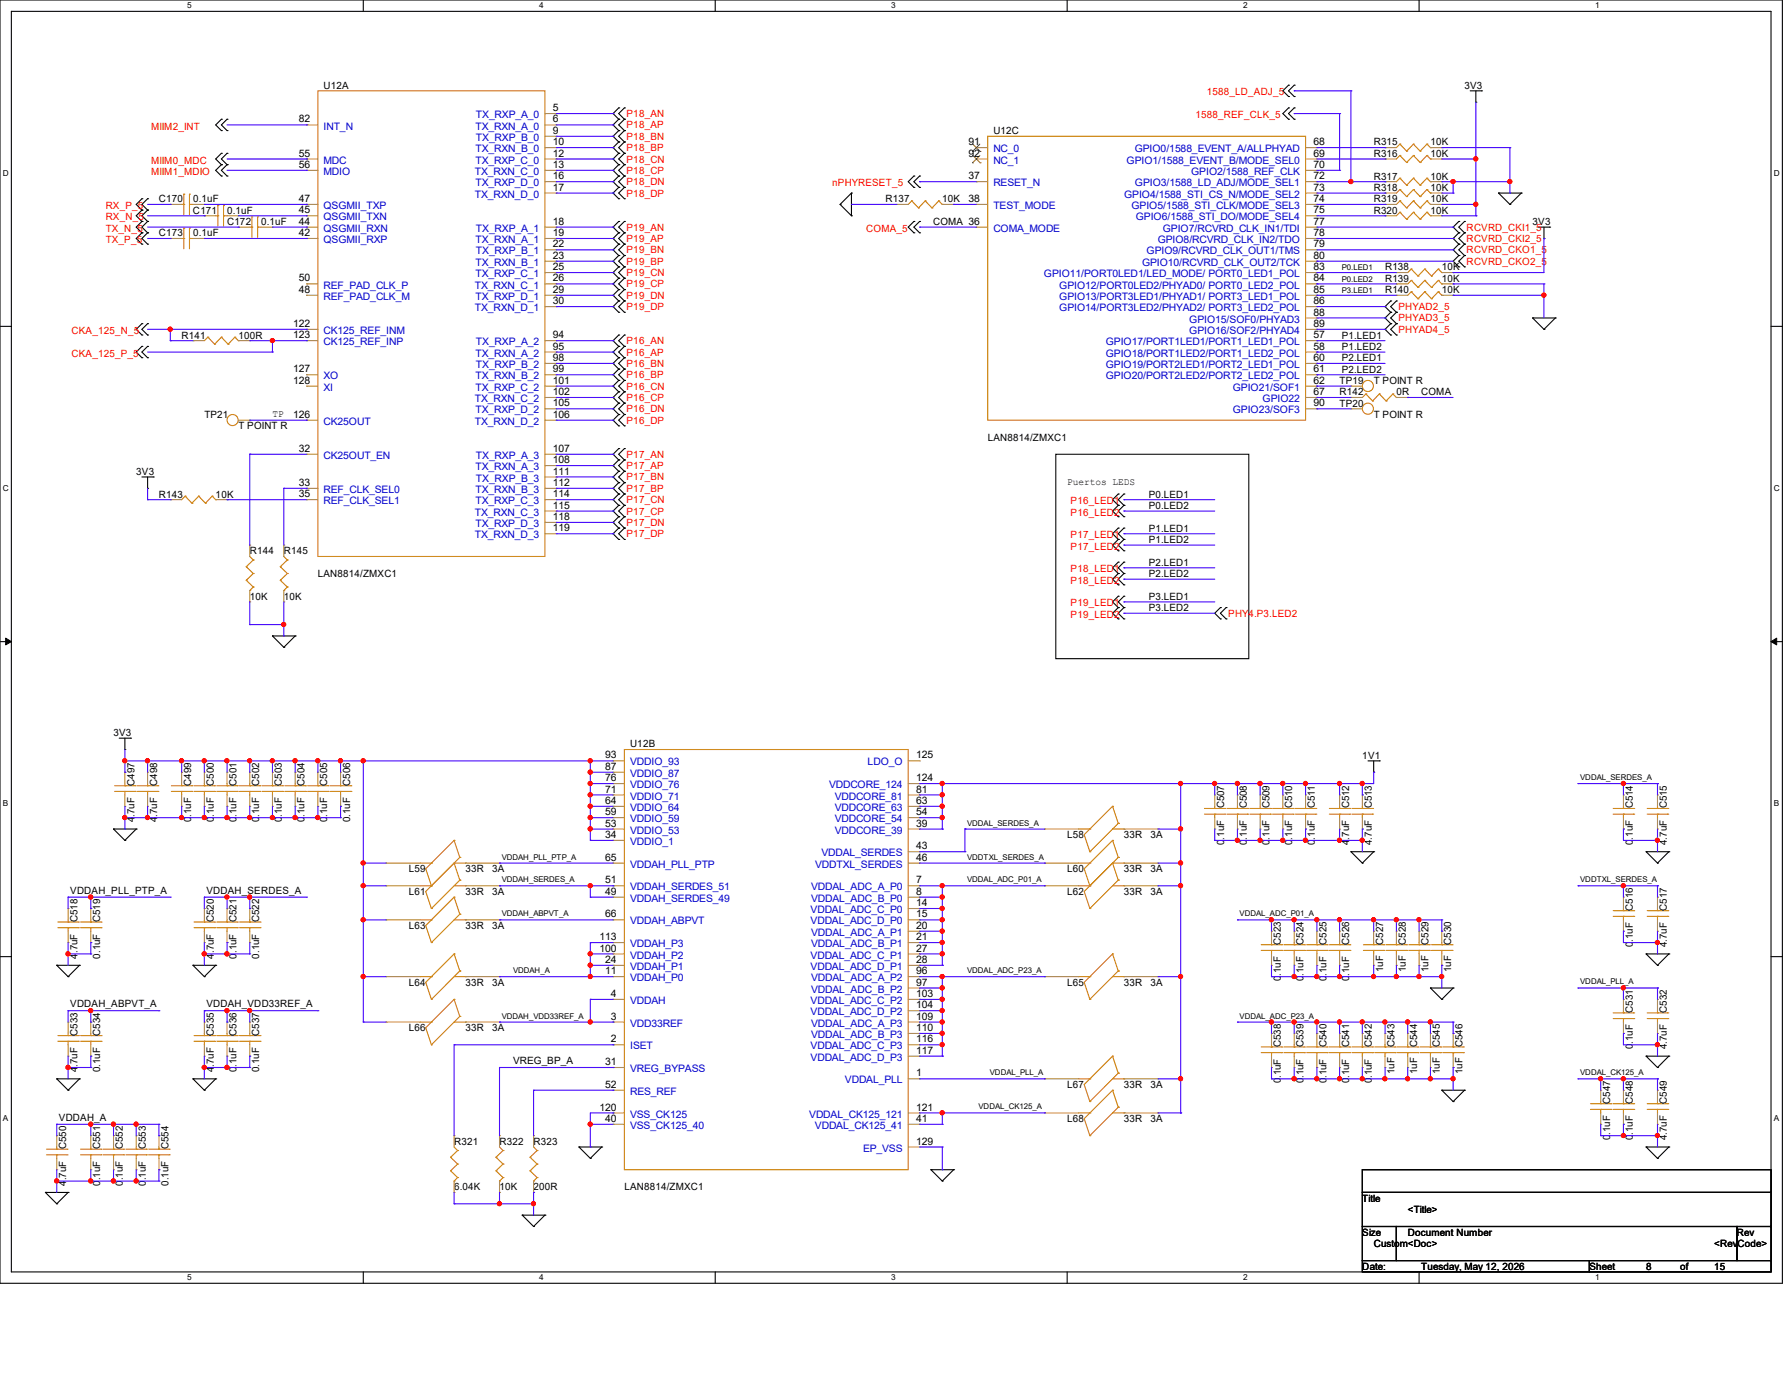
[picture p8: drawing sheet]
<svg xmlns="http://www.w3.org/2000/svg" width="279mm" height="216mm" viewBox="0 0 279 216" stroke-linecap="round" stroke-linejoin="round" font-family="sans-serif">
<defs><g id="words">
<g font-size="1.6">
<text x="50.7" y="13.9">U12A</text>
<text x="86.6" y="17.4">5</text>
<text x="229.4" y="13.9">3V3</text>
<text x="46.8" y="19.2">82</text>
<text x="86.6" y="19.2">6</text>
<text x="86.6" y="21">9</text>
<text x="86.6" y="22.7">10</text>
<text x="151.7" y="22.7">91</text>
<text x="155.6" y="21">U12C</text>
<text x="205.7" y="22.7">68</text>
<text x="215.1" y="22.8">R315</text>
<text x="224" y="22.8">10K</text>
<text x="46.8" y="24.5">55</text>
<text x="46.8" y="26.3">56</text>
<text x="86.6" y="24.5">12</text>
<text x="86.6" y="26.3">13</text>
<text x="86.6" y="28.1">16</text>
<text x="86.6" y="29.8">17</text>
<text x="151.7" y="28.1">37</text>
<text x="151.7" y="24.5">92</text>
<text x="205.7" y="24.5">69</text>
<text x="205.7" y="26.3">70</text>
<text x="205.7" y="28.1">72</text>
<text x="205.7" y="29.8">73</text>
<text x="215.1" y="28.1">R317</text>
<text x="215.1" y="29.9">R318</text>
<text x="215.1" y="24.6">R316</text>
<text x="224" y="28.1">10K</text>
<text x="224" y="29.9">10K</text>
<text x="224" y="24.6">10K</text>
<text x="24.9" y="31.7">C170</text>
<text x="30.2" y="33.4">C171</text>
<text x="30.2" y="31.7">0.1uF</text>
<text x="35.6" y="35.2">C172</text>
<text x="35.6" y="33.4">0.1uF</text>
<text x="40.9" y="35.2">0.1uF</text>
<text x="46.8" y="35.2">44</text>
<text x="46.8" y="33.4">45</text>
<text x="46.8" y="31.6">47</text>
<text x="86.6" y="35.2">18</text>
<text x="138.7" y="31.7">R137</text>
<text x="146.1" y="35.2">COMA 36</text>
<text x="147.6" y="31.7">10K</text>
<text x="151.7" y="31.6">38</text>
<text x="205.7" y="31.6">74</text>
<text x="205.7" y="33.4">75</text>
<text x="205.7" y="35.2">77</text>
<text x="215.1" y="33.4">R320</text>
<text x="215.1" y="31.7">R319</text>
<text x="224" y="33.4">10K</text>
<text x="224" y="31.7">10K</text>
<text x="240" y="35.2">3V3</text>
<text x="24.9" y="37">C173</text>
<text x="30.2" y="37">0.1uF</text>
<text x="46.8" y="37">42</text>
<text x="86.6" y="37">19</text>
<text x="86.6" y="38.7">22</text>
<text x="86.6" y="40.5">23</text>
<text x="205.7" y="37">78</text>
<text x="205.7" y="38.7">79</text>
<text x="205.7" y="40.5">80</text>
<text x="46.8" y="45.8">48</text>
<text x="46.8" y="44.1">50</text>
<text x="86.6" y="42.3">25</text>
<text x="86.6" y="44.1">26</text>
<text x="86.6" y="45.8">29</text>
<text x="86.6" y="47.6">30</text>
<text x="205.7" y="42.3">83</text>
<text x="205.7" y="44.1">84</text>
<text x="205.7" y="45.8">85</text>
<text x="205.7" y="47.6">86</text>
<text x="216.9" y="45.9">R140</text>
<text x="216.9" y="42.3">R138</text>
<text x="216.9" y="44.1">R139</text>
<text x="225.8" y="45.9">10K</text>
<text x="225.8" y="42.3">10K</text>
<text x="225.8" y="44.1">10K</text>
<text x="28.4" y="53">R141</text>
<text x="37.3" y="53">100R</text>
<text x="45.9" y="51.2">122</text>
<text x="45.9" y="53">123</text>
<text x="86.6" y="53">94</text>
<text x="205.7" y="53">57</text>
<text x="205.7" y="49.4">88</text>
<text x="205.7" y="51.2">89</text>
<text x="210.1" y="53">P1.LED1</text>
<text x="45.9" y="58.3">127</text>
<text x="86.6" y="54.7">95</text>
<text x="86.6" y="56.5">98</text>
<text x="86.6" y="58.3">99</text>
<text x="205.7" y="54.7">58</text>
<text x="205.7" y="56.5">60</text>
<text x="205.7" y="58.3">61</text>
<text x="210.1" y="54.8">P1.LED2</text>
<text x="210.1" y="56.6">P2.LED1</text>
<text x="210.1" y="58.3">P2.LED2</text>
<text x="32" y="65.4">TP21</text>
<text x="42.7" y="65.2">TP</text>
<text x="45.9" y="65.4">126</text>
<text x="45.9" y="60.1">128</text>
<text x="86.6" y="60.1">101</text>
<text x="86.6" y="61.8">102</text>
<text x="86.6" y="63.6">105</text>
<text x="86.6" y="65.4">106</text>
<text x="205.7" y="60.1">62</text>
<text x="205.7" y="61.8">67</text>
<text x="205.7" y="63.6">90</text>
<text x="209.8" y="63.7">TP20</text>
<text x="209.8" y="60.1">TP19</text>
<text x="209.8" y="61.9">R142</text>
<text x="215.1" y="65.4">T POINT R</text>
<text x="215.1" y="60.1">T POINT R</text>
<text x="218.7" y="61.9">0R</text>
<text x="222.6" y="61.9">COMA</text>
<text x="37.3" y="67.2">T POINT R</text>
<text x="46.8" y="70.7">32</text>
<text x="86.6" y="70.7">107</text>
<text x="154.7" y="69">LAN8814/ZMXC1</text>
<text x="21.3" y="74.3">3V3</text>
<text x="24.9" y="77.9">R143</text>
<text x="33.8" y="77.9">10K</text>
<text x="46.8" y="76.1">33</text>
<text x="46.8" y="77.9">35</text>
<text x="86.6" y="72.5">108</text>
<text x="86.6" y="74.3">111</text>
<text x="86.6" y="76.1">112</text>
<text x="86.6" y="77.9">114</text>
<text x="167.1" y="75.9">Puertos LEDS</text>
<text x="179.9" y="77.9">P0.LED1</text>
<text x="86.6" y="79.6">115</text>
<text x="86.6" y="81.4">118</text>
<text x="86.6" y="83.2">119</text>
<text x="179.9" y="79.7">P0.LED2</text>
<text x="179.9" y="83.2">P1.LED1</text>
<text x="39.1" y="86.8">R144</text>
<text x="44.4" y="86.8">R145</text>
<text x="179.9" y="85">P1.LED2</text>
<text x="179.9" y="88.6">P2.LED1</text>
<text x="39.1" y="93.9">10K</text>
<text x="44.4" y="93.9">10K</text>
<text x="49.8" y="90.3">LAN8814/ZMXC1</text>
<text x="179.9" y="90.3">P2.LED2</text>
<text x="179.9" y="93.9">P3.LED1</text>
<text x="179.9" y="95.7">P3.LED2</text>
<text x="17.8" y="115.2">3V3</text>
<text x="94.8" y="118.7">93</text>
<text x="98.7" y="117">U12B</text>
<text x="143.5" y="118.7">125</text>
<text x="213.4" y="118.8">1V1</text>
<text x="21" y="123" transform="rotate(-90 21 123)">C497</text>
<text x="24.6" y="123" transform="rotate(-90 24.6 123)">C498</text>
<text x="29.9" y="123" transform="rotate(-90 29.9 123)">C499</text>
<text x="33.5" y="123" transform="rotate(-90 33.5 123)">C500</text>
<text x="37" y="123" transform="rotate(-90 37 123)">C501</text>
<text x="40.6" y="123" transform="rotate(-90 40.6 123)">C502</text>
<text x="44.2" y="123" transform="rotate(-90 44.2 123)">C503</text>
<text x="47.7" y="123" transform="rotate(-90 47.7 123)">C504</text>
<text x="51.3" y="123" transform="rotate(-90 51.3 123)">C505</text>
<text x="54.8" y="123" transform="rotate(-90 54.8 123)">C506</text>
<text x="94.8" y="125.9">64</text>
<text x="94.8" y="124.1">71</text>
<text x="94.8" y="122.3">76</text>
<text x="94.8" y="120.5">87</text>
<text x="143.5" y="125.9">63</text>
<text x="143.5" y="124.1">81</text>
<text x="143.5" y="122.3">124</text>
<text x="21" y="128.7" transform="rotate(-90 21 128.7)">4.7uF</text>
<text x="24.6" y="128.7" transform="rotate(-90 24.6 128.7)">4.7uF</text>
<text x="29.9" y="128.7" transform="rotate(-90 29.9 128.7)">0.1uF</text>
<text x="33.5" y="128.7" transform="rotate(-90 33.5 128.7)">0.1uF</text>
<text x="37" y="128.7" transform="rotate(-90 37 128.7)">0.1uF</text>
<text x="40.6" y="128.7" transform="rotate(-90 40.6 128.7)">0.1uF</text>
<text x="44.2" y="128.7" transform="rotate(-90 44.2 128.7)">0.1uF</text>
<text x="47.7" y="128.7" transform="rotate(-90 47.7 128.7)">0.1uF</text>
<text x="51.3" y="128.7" transform="rotate(-90 51.3 128.7)">0.1uF</text>
<text x="54.8" y="128.7" transform="rotate(-90 54.8 128.7)">0.1uF</text>
<text x="94.8" y="131.2">34</text>
<text x="94.8" y="129.4">53</text>
<text x="94.8" y="127.6">59</text>
<text x="143.5" y="129.4">39</text>
<text x="143.5" y="127.6">54</text>
<text x="167.1" y="131.2">L58</text>
<text x="176" y="131.2">33R</text>
<text x="180.2" y="131.2">3A</text>
<text x="191.7" y="126.6" transform="rotate(-90 191.7 126.6)">C507</text>
<text x="195.3" y="126.6" transform="rotate(-90 195.3 126.6)">C508</text>
<text x="198.8" y="126.6" transform="rotate(-90 198.8 126.6)">C509</text>
<text x="202.4" y="126.6" transform="rotate(-90 202.4 126.6)">C510</text>
<text x="205.9" y="126.6" transform="rotate(-90 205.9 126.6)">C511</text>
<text x="211.3" y="126.6" transform="rotate(-90 211.3 126.6)">C512</text>
<text x="214.8" y="126.6" transform="rotate(-90 214.8 126.6)">C513</text>
<text x="255.7" y="126.6" transform="rotate(-90 255.7 126.6)">C514</text>
<text x="261.1" y="126.6" transform="rotate(-90 261.1 126.6)">C515</text>
<text x="64" y="136.6">L59</text>
<text x="72.9" y="136.6">33R</text>
<text x="77.1" y="136.6">3A</text>
<text x="94.8" y="134.7">65</text>
<text x="143.5" y="133">43</text>
<text x="143.5" y="134.7">46</text>
<text x="167.1" y="136.6">L60</text>
<text x="176" y="136.6">33R</text>
<text x="180.2" y="136.6">3A</text>
<text x="191.7" y="132.3" transform="rotate(-90 191.7 132.3)">0.1uF</text>
<text x="195.3" y="132.3" transform="rotate(-90 195.3 132.3)">0.1uF</text>
<text x="198.8" y="132.3" transform="rotate(-90 198.8 132.3)">0.1uF</text>
<text x="202.4" y="132.3" transform="rotate(-90 202.4 132.3)">0.1uF</text>
<text x="205.9" y="132.3" transform="rotate(-90 205.9 132.3)">0.1uF</text>
<text x="211.3" y="132.3" transform="rotate(-90 211.3 132.3)">4.7uF</text>
<text x="214.8" y="132.3" transform="rotate(-90 214.8 132.3)">4.7uF</text>
<text x="255.7" y="132.3" transform="rotate(-90 255.7 132.3)">0.1uF</text>
<text x="261.1" y="132.3" transform="rotate(-90 261.1 132.3)">4.7uF</text>
<text x="11" y="139.9">VDDAH_PLL_PTP_A</text>
<text x="32.3" y="139.9">VDDAH_SERDES_A</text>
<text x="64" y="140.1">L61</text>
<text x="72.9" y="140.1">33R</text>
<text x="77.1" y="140.1">3A</text>
<text x="94.8" y="140.1">49</text>
<text x="94.8" y="138.3">51</text>
<text x="94.8" y="143.6">66</text>
<text x="143.5" y="138.3">7</text>
<text x="143.5" y="140.1">8</text>
<text x="143.5" y="141.9">14</text>
<text x="143.5" y="143.6">15</text>
<text x="167.1" y="140.1">L62</text>
<text x="176" y="140.1">33R</text>
<text x="180.2" y="140.1">3A</text>
<text x="255.7" y="142.6" transform="rotate(-90 255.7 142.6)">C516</text>
<text x="261.1" y="142.6" transform="rotate(-90 261.1 142.6)">C517</text>
<text x="12.1" y="144.4" transform="rotate(-90 12.1 144.4)">C518</text>
<text x="15.7" y="144.4" transform="rotate(-90 15.7 144.4)">C519</text>
<text x="33.5" y="144.4" transform="rotate(-90 33.5 144.4)">C520</text>
<text x="37" y="144.4" transform="rotate(-90 37 144.4)">C521</text>
<text x="40.6" y="144.4" transform="rotate(-90 40.6 144.4)">C522</text>
<text x="64" y="145.5">L63</text>
<text x="72.9" y="145.5">33R</text>
<text x="77.1" y="145.5">3A</text>
<text x="93.9" y="149">100</text>
<text x="93.9" y="147.2">113</text>
<text x="143.5" y="145.4">20</text>
<text x="143.5" y="147.2">21</text>
<text x="143.5" y="149">27</text>
<text x="200.6" y="147.9" transform="rotate(-90 200.6 147.9)">C523</text>
<text x="204.2" y="147.9" transform="rotate(-90 204.2 147.9)">C524</text>
<text x="207.7" y="147.9" transform="rotate(-90 207.7 147.9)">C525</text>
<text x="211.3" y="147.9" transform="rotate(-90 211.3 147.9)">C526</text>
<text x="216.6" y="147.9" transform="rotate(-90 216.6 147.9)">C527</text>
<text x="220.2" y="147.9" transform="rotate(-90 220.2 147.9)">C528</text>
<text x="223.7" y="147.9" transform="rotate(-90 223.7 147.9)">C529</text>
<text x="227.3" y="147.9" transform="rotate(-90 227.3 147.9)">C530</text>
<text x="255.7" y="148.3" transform="rotate(-90 255.7 148.3)">0.1uF</text>
<text x="261.1" y="148.3" transform="rotate(-90 261.1 148.3)">4.7uF</text>
<text x="12.1" y="150.1" transform="rotate(-90 12.1 150.1)">4.7uF</text>
<text x="15.7" y="150.1" transform="rotate(-90 15.7 150.1)">0.1uF</text>
<text x="33.5" y="150.1" transform="rotate(-90 33.5 150.1)">4.7uF</text>
<text x="37" y="150.1" transform="rotate(-90 37 150.1)">0.1uF</text>
<text x="40.6" y="150.1" transform="rotate(-90 40.6 150.1)">0.1uF</text>
<text x="64" y="154.3">L64</text>
<text x="72.9" y="154.3">33R</text>
<text x="77.1" y="154.3">3A</text>
<text x="94.8" y="152.5">11</text>
<text x="94.8" y="150.8">24</text>
<text x="143.5" y="150.8">28</text>
<text x="143.5" y="152.5">96</text>
<text x="143.5" y="154.3">97</text>
<text x="167.1" y="154.3">L65</text>
<text x="176" y="154.3">33R</text>
<text x="180.2" y="154.3">3A</text>
<text x="200.6" y="153.6" transform="rotate(-90 200.6 153.6)">0.1uF</text>
<text x="204.2" y="153.6" transform="rotate(-90 204.2 153.6)">0.1uF</text>
<text x="207.7" y="153.6" transform="rotate(-90 207.7 153.6)">0.1uF</text>
<text x="211.3" y="153.6" transform="rotate(-90 211.3 153.6)">0.1uF</text>
<text x="216.6" y="152.2" transform="rotate(-90 216.6 152.2)">1uF</text>
<text x="220.2" y="152.2" transform="rotate(-90 220.2 152.2)">1uF</text>
<text x="223.7" y="152.2" transform="rotate(-90 223.7 152.2)">1uF</text>
<text x="227.3" y="152.2" transform="rotate(-90 227.3 152.2)">1uF</text>
<text x="11" y="157.7">VDDAH_ABPVT_A</text>
<text x="32.3" y="157.7">VDDAH_VDD33REF_A</text>
<text x="64" y="161.5">L66</text>
<text x="72.9" y="161.5">33R</text>
<text x="77.1" y="161.5">3A</text>
<text x="95.7" y="159.6">3</text>
<text x="95.7" y="156.1">4</text>
<text x="143.5" y="156.1">103</text>
<text x="143.5" y="157.9">104</text>
<text x="143.5" y="159.6">109</text>
<text x="143.5" y="161.4">110</text>
<text x="255.7" y="158.6" transform="rotate(-90 255.7 158.6)">C531</text>
<text x="261.1" y="158.6" transform="rotate(-90 261.1 158.6)">C532</text>
<text x="12.1" y="167.9" transform="rotate(-90 12.1 167.9)">4.7uF</text>
<text x="12.1" y="162.1" transform="rotate(-90 12.1 162.1)">C533</text>
<text x="15.7" y="167.9" transform="rotate(-90 15.7 167.9)">0.1uF</text>
<text x="15.7" y="162.1" transform="rotate(-90 15.7 162.1)">C534</text>
<text x="33.5" y="167.9" transform="rotate(-90 33.5 167.9)">4.7uF</text>
<text x="33.5" y="162.1" transform="rotate(-90 33.5 162.1)">C535</text>
<text x="37" y="167.9" transform="rotate(-90 37 167.9)">0.1uF</text>
<text x="37" y="162.1" transform="rotate(-90 37 162.1)">C536</text>
<text x="40.6" y="167.9" transform="rotate(-90 40.6 167.9)">0.1uF</text>
<text x="40.6" y="162.1" transform="rotate(-90 40.6 162.1)">C537</text>
<text x="80.3" y="166.6">VREG_BP_A</text>
<text x="94.8" y="166.8">31</text>
<text x="95.7" y="163.2">2</text>
<text x="143.5" y="163.2">116</text>
<text x="143.5" y="165">117</text>
<text x="200.6" y="163.9" transform="rotate(-90 200.6 163.9)">C538</text>
<text x="204.2" y="163.9" transform="rotate(-90 204.2 163.9)">C539</text>
<text x="207.7" y="163.9" transform="rotate(-90 207.7 163.9)">C540</text>
<text x="211.3" y="163.9" transform="rotate(-90 211.3 163.9)">C541</text>
<text x="214.8" y="163.9" transform="rotate(-90 214.8 163.9)">C542</text>
<text x="218.4" y="163.9" transform="rotate(-90 218.4 163.9)">C543</text>
<text x="221.9" y="163.9" transform="rotate(-90 221.9 163.9)">C544</text>
<text x="225.5" y="163.9" transform="rotate(-90 225.5 163.9)">C545</text>
<text x="229.1" y="163.9" transform="rotate(-90 229.1 163.9)">C546</text>
<text x="255.7" y="164.3" transform="rotate(-90 255.7 164.3)">0.1uF</text>
<text x="261.1" y="164.3" transform="rotate(-90 261.1 164.3)">4.7uF</text>
<text x="93.9" y="173.9">120</text>
<text x="94.8" y="170.3">52</text>
<text x="143.5" y="168.5">1</text>
<text x="143.5" y="173.9">121</text>
<text x="167.1" y="170.3">L67</text>
<text x="176" y="170.3">33R</text>
<text x="180.2" y="170.3">3A</text>
<text x="200.6" y="169.6" transform="rotate(-90 200.6 169.6)">0.1uF</text>
<text x="204.2" y="169.6" transform="rotate(-90 204.2 169.6)">0.1uF</text>
<text x="207.7" y="169.6" transform="rotate(-90 207.7 169.6)">0.1uF</text>
<text x="211.3" y="169.6" transform="rotate(-90 211.3 169.6)">0.1uF</text>
<text x="214.8" y="169.6" transform="rotate(-90 214.8 169.6)">0.1uF</text>
<text x="218.4" y="168.2" transform="rotate(-90 218.4 168.2)">1uF</text>
<text x="221.9" y="168.2" transform="rotate(-90 221.9 168.2)">1uF</text>
<text x="225.5" y="168.2" transform="rotate(-90 225.5 168.2)">1uF</text>
<text x="229.1" y="168.2" transform="rotate(-90 229.1 168.2)">1uF</text>
<text x="252.2" y="172.8" transform="rotate(-90 252.2 172.8)">C547</text>
<text x="255.7" y="172.8" transform="rotate(-90 255.7 172.8)">C548</text>
<text x="261.1" y="172.8" transform="rotate(-90 261.1 172.8)">C549</text>
<text x="9.2" y="175.5">VDDAH_A</text>
<text x="10.4" y="179.9" transform="rotate(-90 10.4 179.9)">C550</text>
<text x="15.7" y="179.9" transform="rotate(-90 15.7 179.9)">C551</text>
<text x="19.3" y="179.9" transform="rotate(-90 19.3 179.9)">C552</text>
<text x="22.8" y="179.9" transform="rotate(-90 22.8 179.9)">C553</text>
<text x="26.4" y="179.9" transform="rotate(-90 26.4 179.9)">C554</text>
<text x="71.1" y="179.2">R321</text>
<text x="78.2" y="179.2">R322</text>
<text x="83.6" y="179.2">R323</text>
<text x="94.8" y="175.6">40</text>
<text x="143.5" y="175.6">41</text>
<text x="143.5" y="179.2">129</text>
<text x="167.1" y="175.7">L68</text>
<text x="176" y="175.7">33R</text>
<text x="180.2" y="175.7">3A</text>
<text x="252.2" y="178.5" transform="rotate(-90 252.2 178.5)">0.1uF</text>
<text x="255.7" y="178.5" transform="rotate(-90 255.7 178.5)">0.1uF</text>
<text x="261.1" y="178.5" transform="rotate(-90 261.1 178.5)">4.7uF</text>
<text x="10.4" y="185.6" transform="rotate(-90 10.4 185.6)">4.7uF</text>
<text x="15.7" y="185.6" transform="rotate(-90 15.7 185.6)">0.1uF</text>
<text x="19.3" y="185.6" transform="rotate(-90 19.3 185.6)">0.1uF</text>
<text x="22.8" y="185.6" transform="rotate(-90 22.8 185.6)">0.1uF</text>
<text x="26.4" y="185.6" transform="rotate(-90 26.4 185.6)">0.1uF</text>
<text x="71.1" y="186.3">6.04K</text>
<text x="78.2" y="186.3">10K</text>
<text x="83.6" y="186.3">200R</text>
<text x="97.8" y="186.3">LAN8814/ZMXC1</text>
<text x="213.4" y="188.1">Title</text>
<text x="220.5" y="189.9">&lt;Title&gt;</text>
<text x="213.4" y="193.5">Size</text>
<text x="215.1" y="195.2">Custom&lt;Doc&gt;</text>
<text x="220.5" y="193.5">Document Number</text>
<text x="268.5" y="195.2">&lt;RevCode&gt;</text>
<text x="272" y="193.5">Rev</text>
<text x="213.4" y="198.8">Date:</text>
<text x="222.6" y="198.8">Tuesday, May 12, 2026</text>
<text x="248.9" y="198.8">Sheet</text>
<text x="257.8" y="198.8">8</text>
<text x="263.1" y="198.8">of</text>
<text x="268.5" y="198.8">15</text>
</g>
<g font-size="1.6" fill="#f00">
<text x="189" y="14.9">1588_LD_ADJ_5</text>
<text x="23.7" y="20.3">MIIM2_INT</text>
<text x="98.1" y="18.3">P18_AN</text>
<text x="98.1" y="20.1">P18_AP</text>
<text x="98.1" y="21.9">P18_BN</text>
<text x="98.1" y="23.7">P18_BP</text>
<text x="187.2" y="18.5">1588_REF_CLK_5</text>
<text x="23.7" y="25.6">MIIM0_MDC</text>
<text x="23.7" y="27.4">MIIM1_MDIO</text>
<text x="98.1" y="25.4">P18_CN</text>
<text x="98.1" y="27.2">P18_CP</text>
<text x="98.1" y="29">P18_DN</text>
<text x="130.3" y="29.2">nPHYRESET_5</text>
<text x="16.6" y="32.7">RX_P_5</text>
<text x="16.6" y="34.5">RX_N_5</text>
<text x="98.1" y="30.8">P18_DP</text>
<text x="16.6" y="36.3">TX_N_5</text>
<text x="16.6" y="38.1">TX_P_5</text>
<text x="98.1" y="36.1">P19_AN</text>
<text x="98.1" y="37.9">P19_AP</text>
<text x="98.1" y="39.7">P19_BN</text>
<text x="98.1" y="41.4">P19_BP</text>
<text x="135.7" y="36.3">COMA_5</text>
<text x="229.7" y="36.1">RCVRD_CKI1_5</text>
<text x="229.7" y="37.9">RCVRD_CKI2_5</text>
<text x="229.7" y="39.7">RCVRD_CKO1_5</text>
<text x="229.7" y="41.4">RCVRD_CKO2_5</text>
<text x="98.1" y="43.2">P19_CN</text>
<text x="98.1" y="45">P19_CP</text>
<text x="98.1" y="46.8">P19_DN</text>
<text x="11.2" y="52.3">CKA_125_N_5</text>
<text x="98.1" y="48.6">P19_DP</text>
<text x="98.1" y="53.9">P16_AN</text>
<text x="219" y="48.6">PHYAD2_5</text>
<text x="219" y="50.3">PHYAD3_5</text>
<text x="219" y="52.1">PHYAD4_5</text>
<text x="11.2" y="55.8">CKA_125_P_5</text>
<text x="98.1" y="55.7">P16_AP</text>
<text x="98.1" y="57.4">P16_BN</text>
<text x="98.1" y="59.2">P16_BP</text>
<text x="98.1" y="61">P16_CN</text>
<text x="98.1" y="62.8">P16_CP</text>
<text x="98.1" y="64.6">P16_DN</text>
<text x="98.1" y="66.3">P16_DP</text>
<text x="98.1" y="71.7">P17_AN</text>
<text x="98.1" y="73.4">P17_AP</text>
<text x="98.1" y="75.2">P17_BN</text>
<text x="98.1" y="77">P17_BP</text>
<text x="98.1" y="78.8">P17_CN</text>
<text x="98.1" y="80.6">P17_CP</text>
<text x="98.1" y="82.3">P17_DN</text>
<text x="167.7" y="78.9">P16_LED1</text>
<text x="167.7" y="80.7">P16_LED2</text>
<text x="98.1" y="84.1">P17_DP</text>
<text x="167.7" y="84.3">P17_LED1</text>
<text x="167.7" y="86.1">P17_LED2</text>
<text x="167.7" y="89.6">P18_LED1</text>
<text x="167.7" y="91.4">P18_LED2</text>
<text x="167.7" y="95">P19_LED1</text>
<text x="167.7" y="96.7">P19_LED2</text>
<text x="192.4" y="96.6">PHY4.P3.LED2</text>
</g>
<g font-size="1.6" fill="#00c">
<text x="50.7" y="20.3">INT_N</text>
<text x="74.5" y="20.3">TX_RXN_A_0</text>
<text x="74.5" y="23.8">TX_RXN_B_0</text>
<text x="74.5" y="18.5">TX_RXP_A_0</text>
<text x="74.5" y="22.1">TX_RXP_B_0</text>
<text x="155.6" y="23.8">NC_0</text>
<text x="177.7" y="23.8">GPIO0/1588_EVENT_A/ALLPHYAD</text>
<text x="50.7" y="25.6">MDC</text>
<text x="50.7" y="27.4">MDIO</text>
<text x="74.4" y="27.4">TX_RXN_C_0</text>
<text x="74.5" y="25.6">TX_RXP_C_0</text>
<text x="74.5" y="29.2">TX_RXP_D_0</text>
<text x="155.6" y="29.2">RESET_N</text>
<text x="155.6" y="25.6">NC_1</text>
<text x="176.4" y="25.6">GPIO1/1588_EVENT_B/MODE_SEL0</text>
<text x="177.8" y="29.2">GPIO3/1588_LD_ADJ/MODE_SEL1</text>
<text x="186.6" y="27.4">GPIO2/1588_REF_CLK</text>
<text x="50.7" y="34.5">QSGMII_TXN</text>
<text x="50.7" y="32.7">QSGMII_TXP</text>
<text x="74.4" y="30.9">TX_RXN_D_0</text>
<text x="155.6" y="32.7">TEST_MODE</text>
<text x="176.1" y="30.9">GPIO4/1588_STI_CS_N/MODE_SEL2</text>
<text x="177.2" y="32.7">GPIO5/1588_STI_CLK/MODE_SEL3</text>
<text x="177.9" y="34.5">GPIO6/1588_STI_DO/MODE_SEL4</text>
<text x="50.7" y="38.1">QSGMII_RXP</text>
<text x="50.7" y="36.3">QSGMII_RXN</text>
<text x="74.5" y="38.1">TX_RXN_A_1</text>
<text x="74.5" y="41.6">TX_RXN_B_1</text>
<text x="74.5" y="36.3">TX_RXP_A_1</text>
<text x="74.5" y="39.8">TX_RXP_B_1</text>
<text x="155.6" y="36.3">COMA_MODE</text>
<text x="178.9" y="41.6">GPIO10/RCVRD_CLK_OUT2/TCK</text>
<text x="179.6" y="39.8">GPIO9/RCVRD_CLK_OUT1/TMS</text>
<text x="181.3" y="38.1">GPIO8/RCVRD_CLK_IN2/TDO</text>
<text x="182.1" y="36.3">GPIO7/RCVRD_CLK_IN1/TDI</text>
<text x="50.7" y="46.9">REF_PAD_CLK_M</text>
<text x="50.7" y="45.2">REF_PAD_CLK_P</text>
<text x="74.4" y="45.2">TX_RXN_C_1</text>
<text x="74.5" y="43.4">TX_RXP_C_1</text>
<text x="74.5" y="46.9">TX_RXP_D_1</text>
<text x="163.5" y="43.4">GPIO11/PORT0LED1/LED_MODE/ PORT0_LED1_POL</text>
<text x="165.9" y="45.2">GPIO12/PORT0LED2/PHYAD0/ PORT0_LED2_POL</text>
<text x="165.9" y="46.9">GPIO13/PORT3LED1/PHYAD1/ PORT3_LED1_POL</text>
<text x="50.7" y="52.3">CK125_REF_INM</text>
<text x="74.4" y="48.7">TX_RXN_D_1</text>
<text x="165.9" y="48.7">GPIO14/PORT3LED2/PHYAD2/ PORT3_LED2_POL</text>
<text x="186.3" y="50.5">GPIO15/SOF0/PHYAD3</text>
<text x="186.3" y="52.3">GPIO16/SOF2/PHYAD4</text>
<text x="50.7" y="54.1">CK125_REF_INP</text>
<text x="50.7" y="59.4">XO</text>
<text x="74.5" y="55.8">TX_RXN_A_2</text>
<text x="74.5" y="59.4">TX_RXN_B_2</text>
<text x="74.5" y="54.1">TX_RXP_A_2</text>
<text x="74.5" y="57.6">TX_RXP_B_2</text>
<text x="173.2" y="54.1">GPIO17/PORT1LED1/PORT1_LED1_POL</text>
<text x="173.2" y="55.8">GPIO18/PORT1LED2/PORT1_LED2_POL</text>
<text x="173.2" y="57.6">GPIO19/PORT2LED1/PORT2_LED1_POL</text>
<text x="173.2" y="59.4">GPIO20/PORT2LED2/PORT2_LED2_POL</text>
<text x="50.7" y="61.2">XI</text>
<text x="74.4" y="63">TX_RXN_C_2</text>
<text x="74.5" y="61.2">TX_RXP_C_2</text>
<text x="74.5" y="64.7">TX_RXP_D_2</text>
<text x="193.1" y="61.2">GPIO21/SOF1</text>
<text x="193.1" y="64.7">GPIO23/SOF3</text>
<text x="197.7" y="63">GPIO22</text>
<text x="50.7" y="71.8">CK25OUT_EN</text>
<text x="50.7" y="66.5">CK25OUT</text>
<text x="74.4" y="66.5">TX_RXN_D_2</text>
<text x="74.5" y="71.8">TX_RXP_A_3</text>
<text x="50.7" y="77.2">REF_CLK_SEL0</text>
<text x="74.5" y="73.6">TX_RXN_A_3</text>
<text x="74.5" y="77.2">TX_RXN_B_3</text>
<text x="74.5" y="75.4">TX_RXP_B_3</text>
<text x="50.7" y="79">REF_CLK_SEL1</text>
<text x="74.4" y="80.7">TX_RXN_C_3</text>
<text x="74.5" y="79">TX_RXP_C_3</text>
<text x="74.5" y="82.5">TX_RXP_D_3</text>
<text x="74.4" y="84.3">TX_RXN_D_3</text>
<text x="98.7" y="119.8">VDDIO_93</text>
<text x="135.9" y="119.8">LDO_O</text>
<text x="98.7" y="125.2">VDDIO_71</text>
<text x="98.7" y="123.4">VDDIO_76</text>
<text x="98.7" y="121.6">VDDIO_87</text>
<text x="129.8" y="123.4">VDDCORE_124</text>
<text x="130.7" y="125.2">VDDCORE_81</text>
<text x="98.7" y="130.5">VDDIO_53</text>
<text x="98.7" y="128.7">VDDIO_59</text>
<text x="98.7" y="127">VDDIO_64</text>
<text x="130.7" y="130.5">VDDCORE_39</text>
<text x="130.7" y="128.7">VDDCORE_54</text>
<text x="130.7" y="127">VDDCORE_63</text>
<text x="98.7" y="132.3">VDDIO_1</text>
<text x="98.7" y="135.8">VDDAH_PLL_PTP</text>
<text x="127.7" y="135.8">VDDTXL_SERDES</text>
<text x="128.6" y="134.1">VDDAL_SERDES</text>
<text x="98.7" y="141.2">VDDAH_SERDES_49</text>
<text x="98.7" y="139.4">VDDAH_SERDES_51</text>
<text x="127" y="143">VDDAL_ADC_C_P0</text>
<text x="127" y="139.4">VDDAL_ADC_A_P0</text>
<text x="127" y="141.2">VDDAL_ADC_B_P0</text>
<text x="98.7" y="144.7">VDDAH_ABPVT</text>
<text x="98.7" y="148.3">VDDAH_P3</text>
<text x="127" y="144.7">VDDAL_ADC_D_P0</text>
<text x="127" y="146.5">VDDAL_ADC_A_P1</text>
<text x="127" y="148.3">VDDAL_ADC_B_P1</text>
<text x="98.7" y="153.6">VDDAH_P0</text>
<text x="98.7" y="151.9">VDDAH_P1</text>
<text x="98.7" y="150.1">VDDAH_P2</text>
<text x="127" y="150.1">VDDAL_ADC_C_P1</text>
<text x="127" y="151.9">VDDAL_ADC_D_P1</text>
<text x="127" y="153.6">VDDAL_ADC_A_P2</text>
<text x="127" y="155.4">VDDAL_ADC_B_P2</text>
<text x="98.7" y="160.7">VDD33REF</text>
<text x="98.7" y="157.2">VDDAH</text>
<text x="127" y="157.2">VDDAL_ADC_C_P2</text>
<text x="127" y="159">VDDAL_ADC_D_P2</text>
<text x="127" y="160.7">VDDAL_ADC_A_P3</text>
<text x="98.7" y="164.3">ISET</text>
<text x="98.7" y="167.9">VREG_BYPASS</text>
<text x="127" y="164.3">VDDAL_ADC_C_P3</text>
<text x="127" y="166.1">VDDAL_ADC_D_P3</text>
<text x="127" y="162.5">VDDAL_ADC_B_P3</text>
<text x="98.7" y="171.4">RES_REF</text>
<text x="132.3" y="169.6">VDDAL_PLL</text>
<text x="98.7" y="176.7">VSS_CK125_40</text>
<text x="98.7" y="175">VSS_CK125</text>
<text x="126.7" y="175">VDDAL_CK125_121</text>
<text x="127.6" y="176.7">VDDAL_CK125_41</text>
<text x="135.2" y="180.3">EP_VSS</text>
</g>
<g font-size="1.3">
<text x="29.3" y="1.3">5</text>
<text x="84.5" y="1.3">4</text>
<text x="139.6" y="1.3">3</text>
<text x="194.7" y="1.3">2</text>
<text x="249.8" y="1.3">1</text>
<text x=".5" y="27.6">D</text>
<text x="277.8" y="27.6">D</text>
<text x=".5" y="76.9">C</text>
<text x="277.8" y="76.9">C</text>
<text x=".5" y="126.2">B</text>
<text x="277.8" y="126.2">B</text>
<text x=".5" y="175.6">A</text>
<text x="277.8" y="175.6">A</text>
<text x="29.3" y="200.4">5</text>
<text x="84.5" y="200.4">4</text>
<text x="139.6" y="200.4">3</text>
<text x="194.7" y="200.4">2</text>
<text x="249.8" y="200.4">1</text>
</g>
<g font-size="1.2">
<text x="210.1" y="42.3">P0.LED1</text>
<text x="210.1" y="44.1">P0.LED2</text>
<text x="210.1" y="45.9">P3.LED1</text>
<text x="247.5" y="122.1">VDDAL_SERDES_A</text>
<text x="151.5" y="129.2">VDDAL_SERDES_A</text>
<text x="78.6" y="134.6">VDDAH_PLL_PTP_A</text>
<text x="151.5" y="134.6">VDDTXL_SERDES_A</text>
<text x="78.6" y="138.1">VDDAH_SERDES_A</text>
<text x="78.6" y="143.5">VDDAH_ABPVT_A</text>
<text x="151.5" y="138.1">VDDAL_ADC_P01_A</text>
<text x="194.1" y="143.5">VDDAL_ADC_P01_A</text>
<text x="247.5" y="138.1">VDDTXL_SERDES_A</text>
<text x="80.3" y="152.4">VDDAH_A</text>
<text x="151.5" y="152.4">VDDAL_ADC_P23_A</text>
<text x="247.5" y="154.1">VDDAL_PLL_A</text>
<text x="78.6" y="159.5">VDDAH_VDD33REF_A</text>
<text x="194.1" y="159.5">VDDAL_ADC_P23_A</text>
<text x="153.2" y="173.7">VDDAL_CK125_A</text>
<text x="155" y="168.4">VDDAL_PLL_A</text>
<text x="247.5" y="168.4">VDDAL_CK125_A</text>
</g>
</g></defs>
<path d="M0 0h279.1v200.9h-279.1zM1.8 1.8h275.6v197.3h-275.6z" fill="none" stroke="#000" stroke-width=".17"/>
<g fill="#fff">
<path d="M29.3 .2h.7v1.4h-.7z"/>
<path d="M29.3 199.3h.7v1.4h-.7z"/>
</g>
<path d="M56.9 0v1.8M56.9 199.1v1.8" fill="none" stroke="#000" stroke-width=".17"/>
<g fill="#fff">
<path d="M84.5 .2h.6v1.4h-.6z"/>
<path d="M84.5 199.3h.6v1.4h-.6z"/>
</g>
<path d="M112 0v1.8M112 199.1v1.8" fill="none" stroke="#000" stroke-width=".17"/>
<g fill="#fff">
<path d="M139.6 .2h.7v1.4h-.7z"/>
<path d="M139.6 199.3h.7v1.4h-.7z"/>
</g>
<path d="M167.1 0v1.8M167.1 199.1v1.8" fill="none" stroke="#000" stroke-width=".17"/>
<g fill="#fff">
<path d="M194.7 .2h.7v1.4h-.7z"/>
<path d="M194.7 199.3h.7v1.4h-.7z"/>
</g>
<path d="M222.2 0v1.8M222.2 199.1v1.8" fill="none" stroke="#000" stroke-width=".17"/>
<g fill="#fff">
<path d="M249.8 .2h.7v1.4h-.7z"/>
<path d="M249.8 199.3h.7v1.4h-.7z"/>
<path d="M.5 26.4h.9v1.4h-.9z"/>
<path d="M277.8 26.4h.9v1.4h-.9z"/>
<path d="M.5 75.7h.9v1.4h-.9z"/>
<path d="M277.8 75.7h.9v1.4h-.9z"/>
</g>
<path d="M0 51.1h1.8M277.4 51.1h1.7" fill="none" stroke="#000" stroke-width=".17"/>
<g fill="#fff">
<path d="M.5 125.1h.8v1.4h-.8z"/>
<path d="M277.8 125.1h.8v1.4h-.8z"/>
</g>
<path d="M0 100.5h1.8M277.4 100.5h1.7" fill="none" stroke="#000" stroke-width=".17"/>
<path d="M.9 99.9l.9 .6-.9 .5zM277.4 100.5l.9-.6v1.1z" fill="#000" stroke="#000" stroke-width=".16"/>
<g fill="#fff">
<path d="M.5 174.4h.8v1.4h-.8z"/>
<path d="M277.8 174.4h.8v1.4h-.8z"/>
</g>
<g fill="none" stroke="#000" stroke-width=".17">
<path d="M34.7 18.7h.1M34.7 18.7l-.9 .9 .9 .8M35.6 18.7h.1M35.6 18.7l-.9 .9 .9 .8M96.9 16.9h.1M96.9 18.7h.1M96.9 16.9l-.9 .9 .9 .9M96.9 18.7l-.9 .9 .9 .8M97.8 18.7h.1M97.8 16.9h.1M97.8 16.9l-.9 .9 .9 .9M97.8 18.7l-.9 .9 .9 .8"/>
<path d="M201.8 13.3h.1M201.8 15.1h.1M201.8 16.9h.1M201.8 18.7h.1M201.8 13.3l-.9 .9 .9 .9M201.8 16.9l-.9 .9 .9 .9M202.7 13.3h.1M202.7 15.1h.1M202.7 16.9h.1M202.7 18.7h.1M202.7 13.3l-.9 .9 .9 .9M202.7 16.9l-.9 .9 .9 .9"/>
<path d="M230.3 14.2h1.7M231.1 16h.1M231.1 14.2v1.8M232 14.2h.1M22.2 31.1h.1M22.2 32.9h.1M22.2 34.7h.1M22.2 36.4h.1M22.2 38.2h.1M22.2 31.1l-.9 .9 .9 .9M22.2 36.4l-.9 .9 .9 .9M22.2 32.9l-.9 .9 .9 .9"/>
<path d="M22.2 34.7l-.9 .9 .9 .8M23.1 31.1h.1M23.1 32.9h.1M23.1 34.7h.1M23.1 36.4h.1M23.1 38.2h.1M23.1 31.1l-.9 .9 .9 .9M23.1 36.4l-.9 .9 .9 .9M23.1 32.9l-.9 .9 .9 .9M23.1 34.7l-.9 .9 .9 .8M34.7 20.4h.1M34.7 24h.1"/>
<path d="M34.7 25.8h.1M34.7 27.6h.1M34.7 24l-.9 .9 .9 .9M34.7 25.8l-.9 .9 .9 .9M35.6 20.4h.1M35.6 24h.1M35.6 25.8h.1M35.6 27.6h.1M35.6 24l-.9 .9 .9 .9M35.6 25.8l-.9 .9 .9 .9M96.9 20.4h.1M96.9 22.2h.1"/>
<path d="M96.9 24h.1M96.9 25.8h.1M96.9 27.6h.1M96.9 29.3h.1M96.9 31.1h.1M96.9 34.7h.1M96.9 36.4h.1M96.9 38.2h.1M96.9 20.4l-.9 .9 .9 .9M96.9 22.2l-.9 .9 .9 .9M96.9 24l-.9 .9 .9 .9M96.9 25.8l-.9 .9 .9 .9"/>
<path d="M96.9 27.6l-.9 .8 .9 .9M96.9 29.3l-.9 .9 .9 .9M96.9 34.7l-.9 .9 .9 .8M96.9 36.4l-.9 .9 .9 .9M96.9 38.2l-.9 .9 .9 .9M97.8 20.4h.1M97.8 22.2h.1M97.8 24h.1M97.8 25.8h.1M97.8 27.6h.1M97.8 29.3h.1M97.8 31.1h.1"/>
<path d="M97.8 36.4h.1M97.8 34.7h.1M97.8 38.2h.1M97.8 20.4l-.9 .9 .9 .9M97.8 22.2l-.9 .9 .9 .9M97.8 24l-.9 .9 .9 .9M97.8 25.8l-.9 .9 .9 .9M97.8 27.6l-.9 .8 .9 .9M97.8 29.3l-.9 .9 .9 .9M97.8 34.7l-.9 .9 .9 .8M97.8 36.4l-.9 .9 .9 .9M97.8 38.2l-.9 .9 .9 .9"/>
<path d="M131.6 32h.1M131.6 32l1.7 1.8M133.3 33.8h.1M133.3 30.2h.1M133.3 30.2v3.6M133.3 30.2l-1.7 1.8M143.1 27.6h.1M143.1 29.3h.1M143.1 34.7h.1M143.1 36.4h.1M143.1 27.6l-.9 .8 .9 .9M143.1 34.7l-.9 .9 .9 .8"/>
<path d="M144 27.6h.1M144 29.3h.1M144 34.7h.1M144 36.4h.1M144 27.6l-.9 .8 .9 .9M144 34.7l-.9 .9 .9 .8M228.5 34.7h.1M228.5 36.4h.1M228.5 38.2h.1M228.5 34.7l-.9 .9 .9 .8M228.5 36.4l-.9 .9 .9 .9M228.5 38.2l-.9 .9 .9 .9"/>
<path d="M229.4 36.4h.1M229.4 34.7h.1M229.4 38.2h.1M229.4 34.7l-.9 .9 .9 .8M229.4 36.4l-.9 .9 .9 .9M229.4 38.2l-.9 .9 .9 .9M234.7 30.2h.1M234.7 30.2h3.6M234.7 30.2l1.8 1.8M236.5 32h.1M238.3 30.2h.1M238.3 30.2l-1.8 1.8"/>
<path d="M240.9 35.6h1.8M241.8 37.3h.1M241.8 35.6v1.7M242.7 35.6h.1M22.2 50.7h.1M22.2 52.5h.1M22.2 54.2h.1M22.2 56h.1M22.2 50.7l-.9 .9 .9 .9M22.2 54.2l-.9 .9 .9 .9M23.1 50.7h.1M23.1 52.5h.1"/>
<path d="M23.1 54.2h.1M23.1 56h.1M23.1 50.7l-.9 .9 .9 .9M23.1 54.2l-.9 .9 .9 .9M96.9 40h.1M96.9 41.8h.1M96.9 43.6h.1M96.9 45.3h.1M96.9 47.1h.1M96.9 48.9h.1M96.9 52.5h.1M96.9 54.2h.1"/>
<path d="M96.9 56h.1M96.9 57.8h.1M96.9 59.6h.1M96.9 40l-.9 .9 .9 .9M96.9 41.8l-.9 .9 .9 .9M96.9 43.6l-.9 .8 .9 .9M96.9 45.3l-.9 .9 .9 .9M96.9 47.1l-.9 .9 .9 .9M96.9 52.5l-.9 .8 .9 .9M96.9 54.2l-.9 .9 .9 .9M96.9 56l-.9 .9 .9 .9M96.9 57.8l-.9 .9 .9 .9"/>
<path d="M96.9 59.6l-.9 .9 .9 .8M97.8 40h.1M97.8 41.8h.1M97.8 43.6h.1M97.8 45.3h.1M97.8 47.1h.1M97.8 48.9h.1M97.8 54.2h.1M97.8 52.5h.1M97.8 56h.1M97.8 57.8h.1M97.8 59.6h.1"/>
<path d="M97.8 40l-.9 .9 .9 .9M97.8 41.8l-.9 .9 .9 .9M97.8 43.6l-.9 .8 .9 .9M97.8 45.3l-.9 .9 .9 .9M97.8 47.1l-.9 .9 .9 .9M97.8 52.5l-.9 .8 .9 .9M97.8 54.2l-.9 .9 .9 .9M97.8 56l-.9 .9 .9 .9M97.8 57.8l-.9 .9 .9 .9M97.8 59.6l-.9 .9 .9 .8M217.8 47.1h.1M217.8 48.9h.1"/>
<path d="M217.8 50.7h.1M217.8 52.5h.1M217.8 50.7l-.9 .9 .9 .9M217.8 47.1l-.9 .9 .9 .9M217.8 48.9l-.9 .9 .9 .9M218.7 48.9h.1M218.7 47.1h.1M218.7 50.7h.1M218.7 52.5h.1M218.7 47.1l-.9 .9 .9 .9M218.7 50.7l-.9 .9 .9 .9M218.7 48.9l-.9 .9 .9 .9"/>
<path d="M228.5 40h.1M228.5 41.8h.1M228.5 40l-.9 .9 .9 .9M229.4 40h.1M229.4 41.8h.1M229.4 40l-.9 .9 .9 .9M240 49.8h.1M240 49.8h3.6M240 49.8l1.8 1.8M241.8 51.6h.1M243.6 49.8h.1M243.6 49.8l-1.8 1.8"/>
<path d="M22.2 74.7h1.8M23.1 76.5h.1M23.1 74.7v1.8M24 74.7h.1M96.9 61.3h.1M96.9 63.1h.1M96.9 64.9h.1M96.9 66.7h.1M96.9 70.2h.1M96.9 72h.1M96.9 73.8h.1M96.9 75.6h.1"/>
<path d="M96.9 77.3h.1M96.9 79.1h.1M96.9 73.8l-.9 .9 .9 .9M96.9 61.3l-.9 .9 .9 .9M96.9 63.1l-.9 .9 .9 .9M96.9 64.9l-.9 .9 .9 .9M96.9 70.2l-.9 .9 .9 .9M96.9 72l-.9 .9 .9 .9M96.9 75.6l-.9 .9 .9 .8M96.9 77.3l-.9 .9 .9 .9M96.9 79.1l-.9 .9 .9 .9M97.8 61.3h.1"/>
<path d="M97.8 63.1h.1M97.8 64.9h.1M97.8 66.7h.1M97.8 72h.1M97.8 70.2h.1M97.8 73.8h.1M97.8 75.6h.1M97.8 77.3h.1M97.8 79.1h.1M97.8 73.8l-.9 .9 .9 .9M97.8 61.3l-.9 .9 .9 .9M97.8 63.1l-.9 .9 .9 .9"/>
<path d="M97.8 64.9l-.9 .9 .9 .9M97.8 70.2l-.9 .9 .9 .9M97.8 72l-.9 .9 .9 .9M97.8 75.6l-.9 .9 .9 .8M97.8 77.3l-.9 .9 .9 .9M97.8 79.1l-.9 .9 .9 .9M165.4 71.1h30.2v32h-30.2zM175.1 77.3h.1M175.1 79.1h.1M175.1 77.3l-.9 .9 .9 .9M175.1 79.1l-.9 .9 .9 .9M176 77.3h.1"/>
<path d="M176 79.1h.1M176 77.3l-.9 .9 .9 .9M176 79.1l-.9 .9 .9 .9M42.7 99.6h.1M42.7 99.6h3.5M42.7 99.6l1.7 1.7M46.2 99.6h.1M46.2 99.6l-1.8 1.7M96.9 80.9h.1M96.9 82.7h.1M96.9 84.5h.1M96.9 80.9l-.9 .9 .9 .9"/>
<path d="M96.9 82.7l-.9 .9 .9 .9M97.8 80.9h.1M97.8 82.7h.1M97.8 84.5h.1M97.8 80.9l-.9 .9 .9 .9M97.8 82.7l-.9 .9 .9 .9M175.1 80.9h.1M175.1 82.7h.1M175.1 84.5h.1M175.1 86.2h.1M175.1 88h.1M175.1 89.8h.1"/>
<path d="M175.1 91.6h.1M175.1 93.3h.1M175.1 95.1h.1M175.1 96.9h.1M175.1 93.3l-.9 .9 .9 .9M175.1 82.7l-.9 .9 .9 .9M175.1 84.5l-.9 .8 .9 .9M175.1 88l-.9 .9 .9 .9M175.1 89.8l-.9 .9 .9 .9M175.1 95.1l-.9 .9 .9 .9M176 80.9h.1M176 82.7h.1"/>
<path d="M176 84.5h.1M176 86.2h.1M176 88h.1M176 89.8h.1M176 91.6h.1M176 93.3h.1M176 95.1h.1M176 96.9h.1M176 82.7l-.9 .9 .9 .9M176 84.5l-.9 .8 .9 .9M176 88l-.9 .9 .9 .9M176 89.8l-.9 .9 .9 .9"/>
<path d="M176 93.3l-.9 .9 .9 .9M176 95.1l-.9 .9 .9 .9M191.1 95.1h.1M191.1 96.9h.1M191.1 95.1l-.9 .9 .9 .9M192 96.9h.1M192 95.1h.1M192 95.1l-.9 .9 .9 .9M18.7 115.6h1.7M19.6 117.3h.1M19.6 115.6v1.7M20.4 115.6h.1"/>
<path d="M44.4 101.3h.1M214.2 119.1h1.8M215.1 119.1v1.8M216 119.1h.1M17.8 129.8h.1M17.8 129.8h3.5M17.8 129.8l1.8 1.8M19.6 131.6h.1M21.3 129.8h.1M21.3 129.8l-1.7 1.8M211.6 133.3h.1M211.6 133.3h3.5"/>
<path d="M211.6 133.3l1.8 1.8M213.4 135.1h.1M215.1 120.9h.1M215.1 133.3h.1M215.1 133.3l-1.7 1.8M257.8 133.3h.1M257.8 133.3h3.6M257.8 133.3l1.8 1.8M259.6 135.1h.1M261.4 133.3h.1M261.4 133.3l-1.8 1.8M0 149.8h1.8"/>
<path d="M8.9 151.1h.1M8.9 151.1h3.5M8.9 151.1l1.8 1.8M10.7 152.9h.1M12.4 151.1h.1M12.4 151.1l-1.7 1.8M30.2 151.1h.1M30.2 151.1h3.6M30.2 151.1l1.8 1.8M32 152.9h.1M33.8 151.1h.1M33.8 151.1l-1.8 1.8"/>
<path d="M224 154.7h.1M224 154.7h3.6M224 154.7l1.8 1.8M225.8 156.5h.1M227.6 154.7h.1M227.6 154.7l-1.8 1.8M257.8 149.4h.1M257.8 149.4h3.6M257.8 149.4l1.8 1.7M259.6 151.1h.1M261.4 149.4h.1M261.4 149.4l-1.8 1.7"/>
<path d="M277.4 149.8h1.7M8.9 168.9h.1M8.9 168.9h3.5M8.9 168.9l1.8 1.8M10.7 170.7h.1M12.4 168.9h.1M12.4 168.9l-1.7 1.8M30.2 168.9h.1M30.2 168.9h3.6M30.2 168.9l1.8 1.8M32 170.7h.1M33.8 168.9h.1"/>
<path d="M33.8 168.9l-1.8 1.8M90.7 179.6h.1M90.7 179.6h3.5M90.7 179.6l1.8 1.8M94.2 179.6h.1M94.2 179.6l-1.7 1.8M225.8 170.7h.1M225.8 170.7h3.6M225.8 170.7l1.8 1.8M227.6 172.5h.1M229.4 170.7h.1M229.4 170.7l-1.8 1.8"/>
<path d="M257.8 165.4h.1M257.8 179.6h.1M257.8 165.4h3.6M257.8 165.4l1.8 1.7M257.8 179.6h3.6M257.8 179.6l1.8 1.8M259.6 167.1h.1M261.4 165.4h.1M261.4 179.6h.1M261.4 165.4l-1.8 1.7M261.4 179.6l-1.8 1.8M7.1 186.7h.1"/>
<path d="M7.1 186.7h3.6M7.1 186.7l1.8 1.8M8.9 188.5h.1M10.7 186.7h.1M10.7 186.7l-1.8 1.8M81.8 190.2h.1M81.8 190.2h3.5M81.8 190.2l1.8 1.8M83.6 192h.1M85.3 190.2h.1M85.3 190.2l-1.7 1.8M92.5 181.4h.1"/>
<path d="M145.8 183.1h.1M145.8 183.1h3.6M145.8 183.1l1.8 1.8M147.6 184.9h.1M149.4 183.1h.1M149.4 183.1l-1.8 1.8M213.4 183.1h64v3.6h-64zM213.4 186.7h64v5.3h-64zM213.4 192h5.3v5.4h-5.3zM213.4 197.4h35.5v1.7h-35.5zM218.7 192h53.3v5.4h-53.3zM248.9 197.4h28.5v1.7h-28.5z"/>
<path d="M259.6 181.4h.1M272 192h5.4v5.4h-5.4z"/>
</g>
<g fill="none" stroke="#cc8006" stroke-width=".17">
<path d="M49.8 14.2h35.5v72.9h-35.5zM28.4 32h.4M28.4 37.3h.4M28.8 32h.1M28.8 30.4h.1M28.8 37.3h.1M28.8 35.7h.1M28.8 30.4v3.2M28.8 35.7v3.2M29.7 30.4h.1M29.7 32h.1M29.7 35.7h.1"/>
<path d="M29.7 37.3h.1M29.7 32h.5M29.7 30.4v3.2M29.7 35.7v3.2M29.7 37.3h.5M33.8 33.8h.3M34.1 33.8h.1M34.1 32.2h.1M34.1 32.2v3.2M35 32.2h.1M35 33.8h.1M35 33.8h.6"/>
<path d="M35 32.2v3.2M39.1 35.6h.4M39.5 35.6h.1M39.5 34h.1M39.5 34v3.2M40.3 34h.1M40.3 35.6h.1M40.3 35.6h.6M40.3 34v3.2M142.8 31.5h.1M142.8 31.5l-.6 .5M142.8 31.5l1 1.1"/>
<path d="M143.8 32.6h.1M144.9 31.5h.1M144.9 31.5l-1.1 1.1M144.9 31.5l1.1 1.1M146 32.6h.1M147 31.5h.1M147 31.5l-1 1.1M147 31.5l.6 .5M147.6 32h.1M154.7 21.3h49.8v44.5h-49.8zM219.2 27.9h.1M219.2 33.2h.1"/>
<path d="M219.2 29.7h.1M219.2 22.6h.1M219.2 31.5h.1M219.2 24.3h.1M219.2 27.9l-.5 .5M219.2 27.9l1.1 1.1M219.2 33.2l-.5 .6M219.2 33.2l1.1 1.1M219.2 29.7l-.5 .5M219.2 29.7l1.1 1.1M219.2 22.6l-.5 .5M219.2 22.6l1.1 1.1"/>
<path d="M219.2 31.5l-.5 .5M219.2 31.5l1.1 1.1M219.2 24.3l-.5 .6M219.2 24.3l1.1 1.1M220.3 29h.1M220.3 34.3h.1M220.3 30.8h.1M220.3 23.7h.1M220.3 32.6h.1M220.3 25.4h.1M221.4 27.9h.1M221.4 33.2h.1"/>
<path d="M221.4 29.7h.1M221.4 22.6h.1M221.4 31.5h.1M221.4 24.3h.1M221.4 27.9l-1.1 1.1M221.4 27.9l1 1.1M221.4 33.2l-1.1 1.1M221.4 33.2l1 1.1M221.4 29.7l-1.1 1.1M221.4 29.7l1 1.1M221.4 22.6l-1.1 1.1M221.4 22.6l1 1.1"/>
<path d="M221.4 31.5l-1.1 1.1M221.4 31.5l1 1.1M221.4 24.3l-1.1 1.1M221.4 24.3l1 1.1M222.4 29h.1M222.4 34.3h.1M222.4 30.8h.1M222.4 23.7h.1M222.4 32.6h.1M222.4 25.4h.1M223.5 27.9h.1M223.5 33.2h.1"/>
<path d="M223.5 29.7h.1M223.5 22.6h.1M223.5 31.5h.1M223.5 24.3h.1M223.5 27.9l-1.1 1.1M223.5 27.9l.5 .5M223.5 33.2l-1.1 1.1M223.5 33.2l.5 .6M223.5 29.7l-1.1 1.1M223.5 29.7l.5 .5M223.5 22.6l-1.1 1.1M223.5 22.6l.5 .5"/>
<path d="M223.5 31.5l-1.1 1.1M223.5 31.5l.5 .5M223.5 24.3l-1.1 1.1M223.5 24.3l.5 .6M224 28.4h.1M224 33.8h.1M224 30.2h.1M224 23.1h.1M224 32h.1M224 24.9h.1M32.6 52.8h.1M32.6 52.8l-.6 .5"/>
<path d="M32.6 52.8l1 1.1M33.6 53.9h.1M34.7 52.8h.1M34.7 52.8l-1.1 1.1M34.7 52.8l1 1.1M35.7 53.9h.1M36.8 52.8h.1M36.8 52.8l-1.1 1.1M36.8 52.8l.5 .5M37.3 53.3h.1M221 45.7h.1M221 42.1h.1"/>
<path d="M221 43.9h.1M221 45.7l-.5 .5M221 45.7l1.1 1.1M221 42.1l-.5 .6M221 42.1l1.1 1.1M221 43.9l-.5 .5M221 43.9l1.1 1.1M222.1 46.8h.1M222.1 43.2h.1M222.1 45h.1M223.1 45.7h.1M223.1 42.1h.1"/>
<path d="M223.1 43.9h.1M223.1 45.7l-1 1.1M223.1 45.7l1.1 1.1M223.1 42.1l-1 1.1M223.1 42.1l1.1 1.1M223.1 43.9l-1 1.1M223.1 43.9l1.1 1.1M224.2 46.8h.1M224.2 43.2h.1M224.2 45h.1M225.3 45.7h.1M225.3 42.1h.1"/>
<path d="M225.3 43.9h.1M225.3 45.7l-1.1 1.1M225.3 45.7l.5 .5M225.3 42.1l-1.1 1.1M225.3 42.1l.5 .6M225.3 43.9l-1.1 1.1M225.3 43.9l.5 .5M225.8 46.2h.1M225.8 42.7h.1M225.8 44.4h.1M29 77.7h.1M29 77.7l-.6 .5"/>
<path d="M29 77.7l1.1 1.1M30.1 78.8h.1M31.1 77.7h.1M31.1 77.7l-1 1.1M31.1 77.7l1.1 1.1M32.2 78.8h.1M33.2 77.7h.1M33.2 77.7l-1 1.1M33.2 77.7l.6 .5M33.8 78.2h.1M213.9 61.7h.1M213.9 61.7l-.5 .5"/>
<path d="M213.9 61.7l1.1 1.1M215 62.8h.1M216 61.7h.1M216 61.7l-1 1.1M216 61.7l1.1 1.1M217.1 62.8h.1M218.1 61.7h.1M218.1 61.7l-1 1.1M218.1 61.7l.6 .5M218.7 62.2h.1M38.6 88.7h.1M38.6 90.8h.1"/>
<path d="M38.6 88.7l1.1 1.1M38.6 90.8l1.1 1.1M39.1 92.5h.1M39.1 87.1l.6 .6M39.7 87.7h.1M39.7 89.8h.1M39.7 91.9h.1M39.7 87.7l-1.1 1M39.7 89.8l-1.1 1M39.7 91.9l-.6 .6M43.9 88.7h.1M43.9 90.8h.1"/>
<path d="M43.9 88.7l1.1 1.1M43.9 90.8l1.1 1.1M44.4 92.5h.1M44.4 87.1l.6 .6M45 87.7h.1M45 89.8h.1M45 91.9h.1M45 87.7l-1.1 1M45 89.8l-1.1 1M45 91.9l-.6 .6M97.8 117.3h44.4v65.8h-44.4zM17.9 123.9h3.3"/>
<path d="M17.9 123h3.3M19.6 123h.1M19.6 123.9h.1M19.6 122.7v.3M19.6 123.9v.6M21.2 123.9h.1M21.2 123h.1M21.5 123.9h3.2M21.5 123h3.2M23.1 123h.1M23.1 123.9h.1M23.1 122.7v.3"/>
<path d="M23.1 123.9v.6M24.7 123.9h.1M24.7 123h.1M26.8 123.9h3.3M26.8 123h3.3M28.4 123h.1M28.4 123.9h.1M28.4 122.7v.3M28.4 123.9v.6M30.1 123.9h.1M30.1 123h.1M30.4 123.9h3.2"/>
<path d="M30.4 123h3.2M32 123h.1M32 123.9h.1M32 122.7v.3M32 123.9v.6M33.6 123.9h.1M33.6 123h.1M34 123.9h3.2M34 123h3.2M35.6 123h.1M35.6 123.9h.1M35.6 122.7v.3"/>
<path d="M35.6 123.9v.6M37.2 123.9h.1M37.2 123h.1M37.5 123.9h3.2M37.5 123h3.2M39.1 123h.1M39.1 123.9h.1M39.1 122.7v.3M39.1 123.9v.6M40.7 123.9h.1M40.7 123h.1M41.1 123.9h3.2"/>
<path d="M41.1 123h3.2M42.7 123h.1M42.7 123.9h.1M42.7 122.7v.3M42.7 123.9v.6M44.3 123.9h.1M44.3 123h.1M44.6 123.9h3.2M44.6 123h3.2M46.2 123h.1M46.2 123.9h.1M46.2 122.7v.3"/>
<path d="M46.2 123.9v.6M47.8 123.9h.1M47.8 123h.1M48.2 123.9h3.2M48.2 123h3.2M49.8 123h.1M49.8 123.9h.1M49.8 122.7v.3M49.8 123.9v.6M51.4 123.9h.1M51.4 123h.1M51.7 123.9h3.2"/>
<path d="M51.7 123h3.2M53.3 123h.1M53.3 123.9h.1M53.3 122.7v.3M53.3 123.9v.6M54.9 123.9h.1M54.9 123h.1M65.8 138.7h1.8M65.8 135.1h1.8M67.6 138.7h.1M67.6 135.1h.1M71.1 135.1h.1"/>
<path d="M71.1 131.6h.1M71.1 135.1l.9 2.7M71.1 138.7h1.8M71.1 131.6l-4.4 4.4 .9 2.7M71.1 131.6l.9 2.6M71.1 135.1h1.8M72 137.8h.1M72 134.2h.1M72 134.2l-5.3 5.4 .9 2.6M72 137.8l-4.4 4.4M72.9 138.7h.1M72.9 135.1h.1"/>
<path d="M168.9 138.7h1.8M168.9 135.1h1.8M168.9 129.8h1.8M170.7 138.7h.1M170.7 135.1h.1M170.7 133.3h.1M170.7 129.8h.1M174.2 135.1h.1M174.2 131.6h.1M174.2 126.2h.1M174.2 138.7h1.8M174.2 135.1h1.8"/>
<path d="M174.2 135.1l.9 2.7M174.2 131.6l-4.4 4.4 .9 2.7M174.2 131.6l.9 2.6M174.2 126.2l-4.4 4.5 .9 2.6M174.2 126.2l.9 2.7M174.2 129.8h1.8M175.1 137.8h.1M175.1 134.2h.1M175.1 128.9h.1M175.1 134.2l-5.3 5.4 .9 2.6M175.1 137.8l-4.4 4.4M175.1 128.9l-4.4 4.4"/>
<path d="M176 138.7h.1M176 135.1h.1M176 129.8h.1M188.6 127.5h3.3M188.6 126.6h3.3M190.2 126.6h.1M190.2 127.5h.1M190.2 126.2v.4M190.2 127.5v.5M191.9 127.5h.1M191.9 126.6h.1M192.2 127.5h3.2"/>
<path d="M192.2 126.6h3.2M193.8 126.6h.1M193.8 127.5h.1M193.8 126.2v.4M193.8 127.5v.5M195.4 127.5h.1M195.4 126.6h.1M195.7 127.5h3.3M195.7 126.6h3.3M197.4 126.6h.1M197.4 127.5h.1M197.4 126.2v.4"/>
<path d="M197.4 127.5v.5M199 127.5h.1M199 126.6h.1M199.3 127.5h3.2M199.3 126.6h3.2M200.9 126.6h.1M200.9 127.5h.1M200.9 126.2v.4M200.9 127.5v.5M202.5 127.5h.1M202.5 126.6h.1M202.9 127.5h3.2"/>
<path d="M202.9 126.6h3.2M204.5 126.6h.1M204.5 127.5h.1M204.5 126.2v.4M204.5 127.5v.5M206.1 127.5h.1M206.1 126.6h.1M208.2 127.5h3.2M208.2 126.6h3.2M209.8 126.6h.1M209.8 127.5h.1M209.8 126.2v.4"/>
<path d="M209.8 127.5v.5M211.4 127.5h.1M211.4 126.6h.1M211.8 127.5h3.2M211.8 126.6h3.2M213.4 126.6h.1M213.4 127.5h.1M213.4 126.2v.4M213.4 127.5v.5M215 127.5h.1M215 126.6h.1M252.6 127.5h3.3"/>
<path d="M252.6 126.6h3.3M254.3 126.6h.1M254.3 127.5h.1M254.3 126.2v.4M254.3 127.5v.5M255.9 127.5h.1M255.9 126.6h.1M258 127.5h3.2M258 126.6h3.2M259.6 126.6h.1M259.6 127.5h.1M259.6 126.2v.4"/>
<path d="M259.6 127.5v.5M261.2 127.5h.1M261.2 126.6h.1M9.1 145.2h3.2M9.1 144.4h3.2M10.7 144.4h.1M10.7 145.2h.1M10.7 144v.4M10.7 145.2v.6M12.3 145.2h.1M12.3 144.4h.1M12.6 145.2h3.2"/>
<path d="M12.6 144.4h3.2M14.2 144.4h.1M14.2 145.2h.1M14.2 144v.4M14.2 145.2v.6M15.8 145.2h.1M15.8 144.4h.1M30.4 145.2h3.2M30.4 144.4h3.2M32 144.4h.1M32 145.2h.1M32 144v.4"/>
<path d="M32 145.2v.6M33.6 145.2h.1M33.6 144.4h.1M34 145.2h3.2M34 144.4h3.2M35.6 144.4h.1M35.6 145.2h.1M35.6 144v.4M35.6 145.2v.6M37.2 145.2h.1M37.2 144.4h.1M37.5 145.2h3.2"/>
<path d="M37.5 144.4h3.2M39.1 144.4h.1M39.1 145.2h.1M39.1 144v.4M39.1 145.2v.6M40.7 145.2h.1M40.7 144.4h.1M65.8 152.9h1.8M65.8 144h1.8M67.6 142.2h.1M67.6 147.6h.1M67.6 144h.1"/>
<path d="M67.6 156.5h.1M67.6 152.9h.1M71.1 140.5h.1M71.1 149.4h.1M71.1 156.5h.1M71.1 152.9h1.8M71.1 140.5l-4.4 4.4 .9 2.7M71.1 140.5l.9 2.6M71.1 144h1.8M71.1 149.4l-4.4 4.4 .9 2.7M71.1 149.4l.9 2.6M71.1 156.5l-4.4 4.4 .9 2.7"/>
<path d="M71.1 156.5l.9 2.6M72 143.1h.1M72 152h.1M72 159.1h.1M72 143.1l-4.4 4.5M72 152l-4.4 4.5M72 159.1l-4.4 4.5M72.9 144h.1M72.9 152.9h.1M168.9 152.9h1.8M170.7 156.5h.1M170.7 152.9h.1"/>
<path d="M170.7 142.2h.1M174.2 149.4h.1M174.2 149.4l-4.4 4.4 .9 2.7M174.2 149.4l.9 2.6M174.2 152.9h1.8M175.1 152h.1M175.1 152l-4.4 4.5M176 152.9h.1M197.5 148.8h3.2M197.5 147.9h3.2M199.1 147.9h.1M199.1 148.8h.1"/>
<path d="M199.1 147.6v.3M199.1 148.8v.6M200.7 148.8h.1M200.7 147.9h.1M201.1 148.8h3.2M201.1 147.9h3.2M202.7 147.9h.1M202.7 148.8h.1M202.7 147.6v.3M202.7 148.8v.6M204.3 148.8h.1M204.3 147.9h.1"/>
<path d="M204.6 148.8h3.3M204.6 147.9h3.3M206.2 147.9h.1M206.2 148.8h.1M206.2 147.6v.3M206.2 148.8v.6M207.9 148.8h.1M207.9 147.9h.1M208.2 148.8h3.2M208.2 147.9h3.2M209.8 147.9h.1M209.8 148.8h.1"/>
<path d="M209.8 147.6v.3M209.8 148.8v.6M211.4 148.8h.1M211.4 147.9h.1M213.5 148.8h3.2M213.5 147.9h3.2M215.1 147.9h.1M215.1 148.8h.1M215.1 147.6v.3M215.1 148.8v.6M216.7 148.8h.1M216.7 147.9h.1"/>
<path d="M217.1 148.8h3.2M217.1 147.9h3.2M218.7 147.9h.1M218.7 148.8h.1M218.7 147.6v.3M218.7 148.8v.6M220.3 148.8h.1M220.3 147.9h.1M220.6 148.8h3.3M220.6 147.9h3.3M222.2 147.9h.1M222.2 148.8h.1"/>
<path d="M222.2 147.6v.3M222.2 148.8v.6M223.9 148.8h.1M223.9 147.9h.1M224.2 148.8h3.2M224.2 147.9h3.2M225.8 147.9h.1M225.8 148.8h.1M225.8 147.6v.3M225.8 148.8v.6M227.4 148.8h.1M227.4 147.9h.1"/>
<path d="M252.6 143.5h3.3M252.6 142.6h3.3M252.6 159.5h3.3M252.6 158.6h3.3M254.3 142.6h.1M254.3 143.5h.1M254.3 158.6h.1M254.3 159.5h.1M254.3 142.2v.4M254.3 143.5v.5M254.3 158.2v.4M254.3 159.5v.5"/>
<path d="M255.9 143.5h.1M255.9 142.6h.1M255.9 159.5h.1M255.9 158.6h.1M258 143.5h3.2M258 142.6h3.2M258 159.5h3.2M258 158.6h3.2M259.6 142.6h.1M259.6 143.5h.1M259.6 158.6h.1M259.6 159.5h.1"/>
<path d="M259.6 142.2v.4M259.6 143.5v.5M259.6 158.2v.4M259.6 159.5v.5M261.2 143.5h.1M261.2 142.6h.1M261.2 159.5h.1M261.2 158.6h.1M7.3 179.9h3.2M8.9 179.9h.1M8.9 179.6v.3M9.1 163h3.2"/>
<path d="M9.1 162.1h3.2M10.5 179.9h.1M10.7 162.1h.1M10.7 163h.1M10.7 161.8v.3M10.7 163v.6M12.3 163h.1M12.3 162.1h.1M12.6 163h3.2M12.6 162.1h3.2M12.6 179.9h3.2M14.2 162.1h.1"/>
<path d="M14.2 163h.1M14.2 179.9h.1M14.2 161.8v.3M14.2 163v.6M14.2 179.6v.3M15.8 163h.1M15.8 162.1h.1M15.8 179.9h.1M16.2 179.9h3.2M17.8 179.9h.1M17.8 179.6v.3M19.4 179.9h.1"/>
<path d="M19.7 179.9h3.2M21.3 179.9h.1M21.3 179.6v.3M22.9 179.9h.1M23.3 179.9h3.2M24.9 179.9h.1M24.9 179.6v.3M26.5 179.9h.1M30.4 163h3.2M30.4 162.1h3.2M32 162.1h.1M32 163h.1"/>
<path d="M32 161.8v.3M32 163v.6M33.6 163h.1M33.6 162.1h.1M34 163h3.2M34 162.1h3.2M35.6 162.1h.1M35.6 163h.1M35.6 161.8v.3M35.6 163v.6M37.2 163h.1M37.2 162.1h.1"/>
<path d="M37.5 163h3.2M37.5 162.1h3.2M39.1 162.1h.1M39.1 163h.1M39.1 161.8v.3M39.1 163v.6M40.7 163h.1M40.7 162.1h.1M65.8 160h1.8M67.6 163.6h.1M67.6 160h.1M71.1 179.6l.6 .5"/>
<path d="M71.1 160h1.8M72.9 160h.1M78.2 179.6l.6 .5M83.6 179.6l.5 .5M168.9 168.9h1.8M168.9 174.2h1.8M170.7 172.5h.1M170.7 168.9h.1M170.7 177.8h.1M170.7 174.2h.1M174.2 165.4h.1M174.2 170.7h.1"/>
<path d="M174.2 165.4l-4.4 4.4 .9 2.7M174.2 165.4l.9 2.6M174.2 168.9h1.8M174.2 170.7l-4.4 4.4 .9 2.7M174.2 170.7l.9 2.7M174.2 174.2h1.8M175.1 168h.1M175.1 173.4h.1M175.1 168l-4.4 4.5M175.1 173.4l-4.4 4.4M176 168.9h.1M176 174.2h.1"/>
<path d="M197.5 164.8h3.2M197.5 163.9h3.2M199.1 163.9h.1M199.1 164.8h.1M199.1 163.6v.3M199.1 164.8v.6M200.7 164.8h.1M200.7 163.9h.1M201.1 164.8h3.2M201.1 163.9h3.2M202.7 163.9h.1M202.7 164.8h.1"/>
<path d="M202.7 163.6v.3M202.7 164.8v.6M204.3 164.8h.1M204.3 163.9h.1M204.6 164.8h3.3M204.6 163.9h3.3M206.2 163.9h.1M206.2 164.8h.1M206.2 163.6v.3M206.2 164.8v.6M207.9 164.8h.1M207.9 163.9h.1"/>
<path d="M208.2 164.8h3.2M208.2 163.9h3.2M209.8 163.9h.1M209.8 164.8h.1M209.8 163.6v.3M209.8 164.8v.6M211.4 164.8h.1M211.4 163.9h.1M211.8 164.8h3.2M211.8 163.9h3.2M213.4 163.9h.1M213.4 164.8h.1"/>
<path d="M213.4 163.6v.3M213.4 164.8v.6M215 164.8h.1M215 163.9h.1M215.3 164.8h3.2M215.3 163.9h3.2M216.9 163.9h.1M216.9 164.8h.1M216.9 163.6v.3M216.9 164.8v.6M218.5 164.8h.1M218.5 163.9h.1"/>
<path d="M218.9 164.8h3.2M218.9 163.9h3.2M220.5 163.9h.1M220.5 164.8h.1M220.5 163.6v.3M220.5 164.8v.6M222.1 164.8h.1M222.1 163.9h.1M222.4 164.8h3.2M222.4 163.9h3.2M224 163.9h.1M224 164.8h.1"/>
<path d="M224 163.6v.3M224 164.8v.6M225.6 164.8h.1M225.6 163.9h.1M226 164.8h3.2M226 163.9h3.2M227.6 163.9h.1M227.6 164.8h.1M227.6 163.6v.3M227.6 164.8v.6M229.2 164.8h.1M229.2 163.9h.1"/>
<path d="M249.1 173.7h3.2M249.1 172.8h3.2M250.7 172.8h.1M250.7 173.7h.1M250.7 172.5v.3M250.7 173.7v.5M252.3 173.7h.1M252.3 172.8h.1M252.6 173.7h3.3M252.6 172.8h3.3M254.3 172.8h.1M254.3 173.7h.1"/>
<path d="M254.3 172.5v.3M254.3 173.7v.5M255.9 173.7h.1M255.9 172.8h.1M258 173.7h3.2M258 172.8h3.2M259.6 172.8h.1M259.6 173.7h.1M259.6 172.5v.3M259.6 173.7v.5M261.2 173.7h.1M261.2 172.8h.1"/>
<path d="M7.3 180.8h3.2M8.9 180.8h.1M8.9 180.8v.6M10.5 180.8h.1M12.6 180.8h3.2M14.2 180.8h.1M14.2 180.8v.6M15.8 180.8h.1M16.2 180.8h3.2M17.8 180.8h.1M17.8 180.8v.6M19.4 180.8h.1"/>
<path d="M19.7 180.8h3.2M21.3 180.8h.1M21.3 180.8v.6M22.9 180.8h.1M23.3 180.8h3.2M24.9 180.8h.1M24.9 180.8v.6M26.5 180.8h.1M70.6 181.2h.1M70.6 183.3h.1M70.6 181.2l1.1 1M70.6 183.3l1.1 1.1"/>
<path d="M71.1 184.9h.1M71.7 180.1h.1M71.7 182.2h.1M71.7 184.4h.1M71.7 180.1l-1.1 1.1M71.7 182.2l-1.1 1.1M71.7 184.4l-.6 .5M77.7 181.2h.1M77.7 183.3h.1M77.7 181.2l1.1 1M77.7 183.3l1.1 1.1M78.2 184.9h.1"/>
<path d="M78.8 180.1h.1M78.8 182.2h.1M78.8 184.4h.1M78.8 180.1l-1.1 1.1M78.8 182.2l-1.1 1.1M78.8 184.4l-.6 .5M83 181.2h.1M83 183.3h.1M83 181.2l1.1 1M83 183.3l1.1 1.1M83.6 184.9h.1M84.1 180.1h.1"/>
<path d="M84.1 182.2h.1M84.1 184.4h.1M84.1 180.1l-1.1 1.1M84.1 182.2l-1.1 1.1M84.1 184.4l-.5 .5"/>
<circle cx="36.4" cy="65.8" r=".87"/>
<circle cx="214.2" cy="64" r=".87"/>
<circle cx="214.2" cy="60.4" r=".87"/>
</g>
<g fill="none" stroke="#a84" stroke-width=".17">
<path d="M48 19.6h.1M48 19.6h1.8M85.3 19.6h1.8M85.3 17.8h1.8M87.1 17.8h.1M87.1 19.6h.1M26.7 32h.1M26.7 37.3h.1M26.7 32h1.7M26.7 37.3h1.7M30.2 32h1.8M30.2 37.3h1.8"/>
<path d="M32 33.8h.1M32 32h.1M32 37.3h.1M32 33.8h1.8M35.6 33.8h1.7M37.3 33.8h.1M37.3 35.6h.1M37.3 35.6h1.8M40.9 35.6h1.8M42.7 35.6h.1M48 37.3h.1M48 35.6h.1"/>
<path d="M48 33.8h.1M48 32h.1M48 24.9h.1M48 26.7h.1M48 33.8h1.8M48 32h1.8M48 35.6h1.8M48 24.9h1.8M48 26.7h1.8M48 37.3h1.8M85.3 28.4h1.8M85.3 35.6h1.8"/>
<path d="M85.3 30.2h1.8M85.3 23.1h1.8M85.3 24.9h1.8M85.3 26.7h1.8M85.3 37.3h1.8M85.3 39.1h1.8M85.3 21.3h1.8M87.1 21.3h.1M87.1 23.1h.1M87.1 24.9h.1M87.1 26.7h.1M87.1 28.4h.1"/>
<path d="M87.1 30.2h.1M87.1 35.6h.1M87.1 37.3h.1M87.1 39.1h.1M140.5 32h.1M140.5 32h1.7M147.6 32h1.8M149.4 32h.1M152.9 35.6h.1M152.9 28.4h.1M152.9 32h.1M152.9 23.1h.1"/>
<path d="M152.9 24.9h.1M152.9 28.4h1.8M152.9 32h1.8M152.9 35.6h1.8M152.9 23.1h1.8M152.9 24.9h1.8M204.5 28.4h1.7M204.5 33.8h1.7M204.5 32h1.7M204.5 35.6h1.7M204.5 30.2h1.7M204.5 23.1h1.7"/>
<path d="M204.5 24.9h1.7M204.5 26.7h1.7M204.5 37.3h1.7M204.5 39.1h1.7M206.2 23.1h.1M206.2 24.9h.1M206.2 26.7h.1M206.2 28.4h.1M206.2 30.2h.1M206.2 32h.1M206.2 33.8h.1M206.2 35.6h.1"/>
<path d="M206.2 37.3h.1M206.2 39.1h.1M216.9 28.4h.1M216.9 33.8h.1M216.9 30.2h.1M216.9 23.1h.1M216.9 32h.1M216.9 24.9h.1M216.9 28.4h1.8M216.9 33.8h1.8M216.9 32h1.8M216.9 30.2h1.8"/>
<path d="M216.9 23.1h1.8M216.9 24.9h1.8M224 28.4h1.8M224 33.8h1.8M224 32h1.8M224 30.2h1.8M224 23.1h1.8M224 24.9h1.8M225.8 28.4h.1M225.8 33.8h.1M225.8 30.2h.1M225.8 23.1h.1"/>
<path d="M225.8 32h.1M225.8 24.9h.1M30.2 53.3h.1M30.2 53.3h1.8M37.3 53.3h1.8M39.1 53.3h.1M48 46.2h.1M48 44.4h.1M48 51.6h.1M48 53.3h.1M48 58.7h.1M48 46.2h1.8"/>
<path d="M48 53.3h1.8M48 58.7h1.8M48 44.4h1.8M48 51.6h1.8M85.3 46.2h1.8M85.3 42.7h1.8M85.3 53.3h1.8M85.3 55.1h1.8M85.3 56.9h1.8M85.3 58.7h1.8M85.3 40.9h1.8M85.3 44.4h1.8"/>
<path d="M85.3 48h1.8M87.1 40.9h.1M87.1 42.7h.1M87.1 44.4h.1M87.1 46.2h.1M87.1 48h.1M87.1 53.3h.1M87.1 55.1h.1M87.1 56.9h.1M87.1 58.7h.1M204.5 46.2h1.7M204.5 42.7h1.7"/>
<path d="M204.5 53.3h1.7M204.5 55.1h1.7M204.5 56.9h1.7M204.5 58.7h1.7M204.5 40.9h1.7M204.5 44.4h1.7M204.5 48h1.7M204.5 49.8h1.7M204.5 51.6h1.7M206.2 53.3h.1M206.2 55.1h.1M206.2 56.9h.1"/>
<path d="M206.2 58.7h.1M206.2 40.9h.1M206.2 42.7h.1M206.2 44.4h.1M206.2 46.2h.1M206.2 48h.1M206.2 49.8h.1M206.2 51.6h.1M218.7 46.2h.1M218.7 42.7h.1M218.7 44.4h.1M218.7 46.2h1.8"/>
<path d="M218.7 42.7h1.8M218.7 44.4h1.8M225.8 46.2h1.8M225.8 42.7h1.8M225.8 44.4h1.8M227.6 46.2h.1M227.6 42.7h.1M227.6 44.4h.1M26.7 78.2h.1M26.7 78.2h1.7M33.8 78.2h1.8M35.6 78.2h.1"/>
<path d="M37.3 65.8h1.8M39.1 65.8h.1M48 71.1h.1M48 76.5h.1M48 78.2h.1M48 65.8h.1M48 60.5h.1M48 60.5h1.8M48 78.2h1.8M48 71.1h1.8M48 76.5h1.8M48 65.8h1.8"/>
<path d="M85.3 60.5h1.8M85.3 62.2h1.8M85.3 64h1.8M85.3 78.2h1.8M85.3 71.1h1.8M85.3 76.5h1.8M85.3 65.8h1.8M85.3 72.9h1.8M85.3 74.7h1.8M87.1 60.5h.1M87.1 62.2h.1M87.1 64h.1"/>
<path d="M87.1 65.8h.1M87.1 71.1h.1M87.1 72.9h.1M87.1 74.7h.1M87.1 76.5h.1M87.1 78.2h.1M204.5 60.5h1.7M204.5 62.2h1.7M204.5 64h1.7M206.2 60.5h.1M206.2 62.2h.1M206.2 64h.1"/>
<path d="M211.6 64h.1M211.6 60.5h.1M211.6 62.2h.1M211.6 60.5h1.8M211.6 62.2h1.8M211.6 64h1.8M218.7 62.2h1.8M220.5 62.2h.1M39.1 85.3h.1M39.1 94.2h.1M39.1 85.3v1.8M39.1 92.5v1.7"/>
<path d="M44.4 85.3h.1M44.4 94.2h.1M44.4 85.3v1.8M44.4 92.5v1.7M85.3 80h1.8M85.3 81.8h1.8M85.3 83.6h1.8M87.1 80h.1M87.1 81.8h.1M87.1 83.6h.1M96 119.1h.1M96 119.1h1.8"/>
<path d="M142.2 119.1h1.8M144 119.1h.1M19.6 120.9h.1M19.6 126.2h.1M19.6 120.9v1.8M19.6 124.5v1.7M23.1 120.9h.1M23.1 126.2h.1M23.1 120.9v1.8M23.1 124.5v1.7M28.4 120.9h.1M28.4 126.2h.1"/>
<path d="M28.4 120.9v1.8M28.4 124.5v1.7M32 120.9h.1M32 126.2h.1M32 120.9v1.8M32 124.5v1.7M35.6 120.9h.1M35.6 126.2h.1M35.6 120.9v1.8M35.6 124.5v1.7M39.1 120.9h.1M39.1 126.2h.1"/>
<path d="M39.1 120.9v1.8M39.1 124.5v1.7M42.7 120.9h.1M42.7 126.2h.1M42.7 120.9v1.8M42.7 124.5v1.7M46.2 120.9h.1M46.2 126.2h.1M46.2 120.9v1.8M46.2 124.5v1.7M49.8 120.9h.1M49.8 126.2h.1"/>
<path d="M49.8 120.9v1.8M49.8 124.5v1.7M53.3 120.9h.1M53.3 126.2h.1M53.3 120.9v1.8M53.3 124.5v1.7M60.5 138.7h.1M60.5 135.1h.1M60.5 138.7h5.3M60.5 135.1h5.3M72.9 138.7h5.3M72.9 135.1h5.3"/>
<path d="M78.2 138.7h.1M78.2 135.1h.1M96 131.6h.1M96 138.7h.1M96 129.8h.1M96 128h.1M96 126.2h.1M96 135.1h.1M96 124.5h.1M96 122.7h.1M96 120.9h.1M96 138.7h1.8"/>
<path d="M96 131.6h1.8M96 129.8h1.8M96 128h1.8M96 126.2h1.8M96 135.1h1.8M96 124.5h1.8M96 122.7h1.8M96 120.9h1.8M142.2 138.7h1.8M142.2 129.8h1.8M142.2 128h1.8M142.2 126.2h1.8"/>
<path d="M142.2 135.1h1.8M142.2 124.5h1.8M142.2 122.7h1.8M142.2 133.3h1.8M144 138.7h.1M144 129.8h.1M144 133.3h.1M144 135.1h.1M144 128h.1M144 126.2h.1M144 124.5h.1M144 122.7h.1"/>
<path d="M163.6 138.7h.1M163.6 135.1h.1M163.6 129.8h.1M163.6 138.7h5.3M163.6 129.8h5.3M163.6 135.1h5.3M176 138.7h5.4M176 129.8h5.4M176 135.1h5.4M181.4 138.7h.1M181.4 135.1h.1M181.4 129.8h.1"/>
<path d="M190.2 124.5h.1M190.2 129.8h.1M190.2 124.5v1.7M190.2 128v1.8M193.8 124.5h.1M193.8 129.8h.1M193.8 124.5v1.7M193.8 128v1.8M197.4 124.5h.1M197.4 129.8h.1M197.4 124.5v1.7M197.4 128v1.8"/>
<path d="M200.9 124.5h.1M200.9 129.8h.1M200.9 124.5v1.7M200.9 128v1.8M204.5 124.5h.1M204.5 129.8h.1M204.5 124.5v1.7M204.5 128v1.8M209.8 124.5h.1M209.8 129.8h.1M209.8 124.5v1.7M209.8 128v1.8"/>
<path d="M213.4 124.5h.1M213.4 129.8h.1M213.4 124.5v1.7M213.4 128v1.8M254.3 124.5h.1M254.3 129.8h.1M254.3 124.5v1.7M254.3 128v1.8M259.6 124.5h.1M259.6 129.8h.1M259.6 124.5v1.7M259.6 128v1.8"/>
<path d="M10.7 142.2h.1M10.7 147.6h.1M10.7 142.2v1.8M10.7 145.8v1.8M14.2 142.2h.1M14.2 147.6h.1M14.2 142.2v1.8M14.2 145.8v1.8M32 142.2h.1M32 147.6h.1M32 142.2v1.8M32 145.8v1.8"/>
<path d="M35.6 142.2h.1M35.6 147.6h.1M35.6 142.2v1.8M35.6 145.8v1.8M39.1 142.2h.1M39.1 147.6h.1M39.1 142.2v1.8M39.1 145.8v1.8M60.5 144h.1M60.5 152.9h.1M60.5 152.9h5.3M60.5 144h5.3"/>
<path d="M72.9 152.9h5.3M72.9 144h5.3M78.2 144h.1M78.2 152.9h.1M96 156.5h.1M96 152.9h.1M96 151.1h.1M96 140.5h.1M96 144h.1M96 149.4h.1M96 147.6h.1M96 152.9h1.8"/>
<path d="M96 144h1.8M96 156.5h1.8M96 151.1h1.8M96 140.5h1.8M96 149.4h1.8M96 147.6h1.8M142.2 152.9h1.8M142.2 144h1.8M142.2 156.5h1.8M142.2 151.1h1.8M142.2 140.5h1.8M142.2 149.4h1.8"/>
<path d="M142.2 147.6h1.8M142.2 142.2h1.8M142.2 145.8h1.8M142.2 154.7h1.8M142.2 158.2h1.8M144 140.5h.1M144 142.2h.1M144 144h.1M144 145.8h.1M144 147.6h.1M144 149.4h.1M144 151.1h.1"/>
<path d="M144 152.9h.1M144 154.7h.1M144 156.5h.1M144 158.2h.1M163.6 152.9h.1M163.6 152.9h5.3M176 152.9h5.4M181.4 152.9h.1M199.1 145.8h.1M199.1 151.1h.1M199.1 145.8v1.8M199.1 149.4v1.7"/>
<path d="M202.7 145.8h.1M202.7 151.1h.1M202.7 145.8v1.8M202.7 149.4v1.7M206.2 145.8h.1M206.2 151.1h.1M206.2 145.8v1.8M206.2 149.4v1.7M209.8 145.8h.1M209.8 151.1h.1M209.8 145.8v1.8M209.8 149.4v1.7"/>
<path d="M215.1 145.8h.1M215.1 151.1h.1M215.1 145.8v1.8M215.1 149.4v1.7M218.7 145.8h.1M218.7 151.1h.1M218.7 145.8v1.8M218.7 149.4v1.7M222.2 145.8h.1M222.2 151.1h.1M222.2 145.8v1.8M222.2 149.4v1.7"/>
<path d="M225.8 145.8h.1M225.8 151.1h.1M225.8 145.8v1.8M225.8 149.4v1.7M254.3 140.5h.1M254.3 145.8h.1M254.3 156.5h.1M254.3 140.5v1.7M254.3 144v1.8M254.3 156.5v1.7M259.6 140.5h.1M259.6 145.8h.1"/>
<path d="M259.6 156.5h.1M259.6 140.5v1.7M259.6 144v1.8M259.6 156.5v1.7M8.9 177.8h.1M8.9 177.8v1.8M10.7 160h.1M10.7 165.4h.1M10.7 160v1.8M10.7 163.6v1.8M14.2 160h.1M14.2 165.4h.1"/>
<path d="M14.2 177.8h.1M14.2 160v1.8M14.2 163.6v1.8M14.2 177.8v1.8M17.8 177.8h.1M17.8 177.8v1.8M21.3 177.8h.1M21.3 177.8v1.8M24.9 177.8h.1M24.9 177.8v1.8M32 160h.1M32 165.4h.1"/>
<path d="M32 160v1.8M32 163.6v1.8M35.6 160h.1M35.6 165.4h.1M35.6 160v1.8M35.6 163.6v1.8M39.1 160h.1M39.1 165.4h.1M39.1 160v1.8M39.1 163.6v1.8M60.5 160h.1M60.5 160h5.3"/>
<path d="M71.1 177.8h.1M71.1 177.8v1.8M72.9 160h5.3M78.2 177.8h.1M78.2 160h.1M78.2 177.8v1.8M83.6 177.8h.1M83.6 177.8v1.8M96 163.6h.1M96 160h.1M96 167.1h.1M96 176h.1"/>
<path d="M96 170.7h.1M96 174.2h.1M96 174.2h1.8M96 163.6h1.8M96 160h1.8M96 167.1h1.8M96 176h1.8M96 170.7h1.8M142.2 168.9h1.8M142.2 174.2h1.8M142.2 163.6h1.8M142.2 160h1.8"/>
<path d="M142.2 176h1.8M142.2 161.8h1.8M142.2 165.4h1.8M142.2 179.6h1.8M144 168.9h.1M144 176h.1M144 160h.1M144 161.8h.1M144 163.6h.1M144 165.4h.1M144 174.2h.1M144 179.6h.1"/>
<path d="M163.6 168.9h.1M163.6 174.2h.1M163.6 168.9h5.3M163.6 174.2h5.3M176 168.9h5.4M176 174.2h5.4M181.4 168.9h.1M181.4 174.2h.1M199.1 161.8h.1M199.1 167.1h.1M199.1 161.8v1.8M199.1 165.4v1.7"/>
<path d="M202.7 161.8h.1M202.7 167.1h.1M202.7 161.8v1.8M202.7 165.4v1.7M206.2 161.8h.1M206.2 167.1h.1M206.2 161.8v1.8M206.2 165.4v1.7M209.8 161.8h.1M209.8 167.1h.1M209.8 161.8v1.8M209.8 165.4v1.7"/>
<path d="M213.4 161.8h.1M213.4 167.1h.1M213.4 161.8v1.8M213.4 165.4v1.7M216.9 161.8h.1M216.9 167.1h.1M216.9 161.8v1.8M216.9 165.4v1.7M220.5 161.8h.1M220.5 167.1h.1M220.5 161.8v1.8M220.5 165.4v1.7"/>
<path d="M224 161.8h.1M224 167.1h.1M224 161.8v1.8M224 165.4v1.7M227.6 161.8h.1M227.6 167.1h.1M227.6 161.8v1.8M227.6 165.4v1.7M250.7 170.7h.1M250.7 176h.1M250.7 170.7v1.8M250.7 174.2v1.8"/>
<path d="M254.3 161.8h.1M254.3 170.7h.1M254.3 176h.1M254.3 160v1.8M254.3 170.7v1.8M254.3 174.2v1.8M259.6 161.8h.1M259.6 170.7h.1M259.6 176h.1M259.6 160v1.8M259.6 170.7v1.8M259.6 174.2v1.8"/>
<path d="M8.9 183.1h.1M8.9 181.4v1.7M14.2 183.1h.1M14.2 181.4v1.7M17.8 183.1h.1M17.8 181.4v1.7M21.3 183.1h.1M21.3 181.4v1.7M24.9 183.1h.1M24.9 181.4v1.7M71.1 186.7h.1M71.1 184.9v1.8"/>
<path d="M78.2 186.7h.1M78.2 184.9v1.8M83.6 186.7h.1M83.6 184.9v1.8"/>
</g>
<path d="M152.3 23.7h.1M152.3 25.5h.1M152.4 22.6l1.1 1.1M152.4 24.3l1.1 1.2M153.5 22.6l-1.2 1.1M153.5 24.3l-1.2 1.2M153.5 23.7h.1M153.5 25.5h.1" fill="none" stroke="#804000" stroke-width=".16"/>
<g fill="none" stroke="#4200ff" stroke-width=".17">
<path d="M35.6 19.6h12.4M48 19.6h.1M87.1 17.8h8.9M87.1 19.6h8.9M96 17.8h.1M96 19.6h.1M202.7 14.2h.1M202.7 17.8h.1M202.7 17.8h7.1M202.7 14.2h8.9M209.8 17.8h.1M209.8 17.8v8.9"/>
<path d="M211.6 14.2h.1M211.6 14.2v14.2M231.1 16v17.8M23.1 32h3.6M23.1 35.6h14.2M23.1 33.8h8.9M23.1 37.3h3.6M26.7 32h.1M26.7 37.3h.1M32 33.8h.1M32 32h16M32 37.3h16"/>
<path d="M35.6 24.9h12.4M35.6 26.7h12.4M37.3 35.6h.1M37.3 33.8h10.7M42.7 35.6h5.3M48 24.9h.1M48 26.7h.1M48 32h.1M48 33.8h.1M48 35.6h.1M48 37.3h.1M87.1 21.3h8.9"/>
<path d="M87.1 23.1h8.9M87.1 28.4h8.9M87.1 24.9h8.9M87.1 26.7h8.9M87.1 30.2h8.9M87.1 35.6h8.9M87.1 37.3h8.9M87.1 39.1h8.9M96 21.3h.1M96 23.1h.1M96 24.9h.1M96 26.7h.1"/>
<path d="M96 28.4h.1M96 30.2h.1M96 35.6h.1M96 37.3h.1M96 39.1h.1M133.3 32h.1M133.3 32h7.2M144 28.4h.1M144 35.6h.1M144 28.4h8.9M144 35.6h8.9M149.4 32h.1"/>
<path d="M149.4 32h3.5M206.2 23.1h10.7M206.2 28.4h10.7M206.2 24.9h10.7M206.2 26.7h3.6M206.2 32h10.7M206.2 30.2h10.7M206.2 35.6h21.4M206.2 33.8h10.7M206.2 37.3h21.4M206.2 39.1h21.4M209.8 26.7h.1"/>
<path d="M211.6 28.4h.1M216.9 23.1h.1M216.9 24.9h.1M216.9 28.4h.1M216.9 30.2h.1M216.9 32h.1M216.9 33.8h.1M225.8 23.1h10.7M225.8 28.4h10.7M225.8 24.9h5.3M225.8 32h5.3M225.8 30.2h1.8"/>
<path d="M225.8 33.8h5.3M227.6 28.4h.1M227.6 30.2h.1M227.6 35.6h.1M227.6 37.3h.1M227.6 39.1h.1M227.6 28.4v1.8M231.1 24.9h.1M231.1 32h.1M231.1 33.8h.1M236.5 23.1h.1M236.5 28.4h.1"/>
<path d="M236.5 30.2h.1M236.5 23.1v7.1M241.8 37.3h.1M241.8 37.3v5.4h-14.2M23.1 55.1h19.6M23.1 51.6h24.9M26.7 51.6h.1M26.7 53.3h.1M26.7 53.3h3.5M26.7 51.6v1.7M39.1 53.3h8.9M42.7 53.3h.1"/>
<path d="M42.7 55.1h.1M42.7 53.3v1.8M48 51.6h.1M48 53.3h.1M87.1 42.7h8.9M87.1 44.4h8.9M87.1 40.9h8.9M87.1 46.2h8.9M87.1 48h8.9M87.1 53.3h8.9M87.1 55.1h8.9M87.1 56.9h8.9"/>
<path d="M87.1 58.7h8.9M96 40.9h.1M96 42.7h.1M96 44.4h.1M96 46.2h.1M96 48h.1M96 53.3h.1M96 55.1h.1M96 56.9h.1M96 58.7h.1M206.2 42.7h.1M206.2 44.4h.1"/>
<path d="M206.2 46.2h.1M206.2 53.3h.1M206.2 55.1h.1M206.2 56.9h.1M206.2 58.7h.1M206.2 40.9h.1M206.2 42.7h12.5M206.2 44.4h12.5M206.2 40.9h21.4M206.2 46.2h12.5M206.2 48h10.7M206.2 53.3h10.7"/>
<path d="M206.2 55.1h10.7M206.2 51.6h10.7M206.2 56.9h10.7M206.2 58.7h10.7M206.2 49.8h10.7M216.9 48h.1M216.9 49.8h.1M216.9 51.6h.1M227.6 42.7h.1M227.6 44.4h.1M227.6 46.2h.1M227.6 44.4h14.2"/>
<path d="M227.6 46.2h14.2M241.8 44.4h.1M241.8 46.2h.1M241.8 44.4v5.4M23.1 78.2h.1M23.1 78.2h3.6M23.1 76.5v1.7M26.7 78.2h.1M35.6 78.2h.1M35.6 78.2h12.4M39.1 71.1h.1M39.1 65.8h8.9"/>
<path d="M39.1 71.1v14.2M39.1 71.1h8.9M44.4 76.5h.1M44.4 76.5h3.6M44.4 76.5v8.8M48 65.8h.1M48 76.5h.1M87.1 60.5h8.9M87.1 62.2h8.9M87.1 64h8.9M87.1 65.8h8.9M87.1 71.1h8.9"/>
<path d="M87.1 72.9h8.9M87.1 78.2h8.9M87.1 74.7h8.9M87.1 76.5h8.9M96 60.5h.1M96 62.2h.1M96 64h.1M96 65.8h.1M96 71.1h.1M96 72.9h.1M96 74.7h.1M96 76.5h.1"/>
<path d="M96 78.2h.1M176 78.2h.1M176 78.2h14.2M206.2 60.5h.1M206.2 62.2h.1M206.2 64h.1M206.2 60.5h5.4M206.2 62.2h5.4M206.2 64h5.4M220.5 62.2h.1M220.5 62.2h7.1M39.1 97.8h.1"/>
<path d="M39.1 94.2v3.6M39.1 97.8h5.3M44.4 97.8h.1M44.4 99.6h.1M44.4 94.2v5.4M87.1 80h8.9M87.1 83.6h8.9M87.1 81.8h8.9M96 80h.1M96 81.8h.1M96 83.6h.1M176 80h.1"/>
<path d="M176 83.6h.1M176 85.3h.1M176 88.9h.1M176 90.7h.1M176 94.2h.1M176 96h.1M176 80h14.2M176 83.6h14.2M176 85.3h14.2M176 88.9h14.2M176 90.7h14.2M176 94.2h14.2"/>
<path d="M176 96h14.2M19.6 119.1h.1M19.6 117.3v3.6M19.6 119.1h76.4M23.1 119.1h.1M23.1 119.1v1.8M28.4 119.1h.1M28.4 119.1v1.8M32 119.1h.1M32 119.1v1.8M35.6 119.1h.1M35.6 119.1v1.8"/>
<path d="M39.1 119.1h.1M39.1 119.1v1.8M42.7 119.1h.1M42.7 119.1v1.8M46.2 119.1h.1M46.2 119.1v1.8M49.8 119.1h.1M49.8 119.1v1.8M53.3 119.1h.1M53.3 119.1v1.8M56.9 119.1h.1M56.9 119.1v40.9"/>
<path d="M92.5 119.1h.1M92.5 119.1v12.5M19.6 120.9h.1M19.6 128h.1M19.6 129.8h.1M19.6 126.2v3.6M19.6 128h33.7M23.1 128h.1M23.1 126.2v1.8M28.4 128h.1M28.4 126.2v1.8M32 128h.1"/>
<path d="M32 126.2v1.8M35.6 128h.1M35.6 126.2v1.8M39.1 128h.1M39.1 126.2v1.8M42.7 128h.1M42.7 126.2v1.8M46.2 128h.1M46.2 126.2v1.8M49.8 128h.1M49.8 126.2v1.8M53.3 126.2h.1"/>
<path d="M53.3 128h.1M53.3 126.2v1.8M56.9 135.1h.1M56.9 138.7h.1M56.9 135.1h3.6M56.9 138.7h3.6M78.2 135.1h.1M78.2 138.7h.1M78.2 135.1h17.8M78.2 138.7h17.8M92.5 120.9h.1M92.5 122.7h.1"/>
<path d="M92.5 124.5h.1M92.5 126.2h.1M92.5 128h.1M92.5 129.8h.1M92.5 131.6h.1M92.5 138.7h.1M92.5 138.7v1.8M92.5 120.9h3.5M92.5 122.7h3.5M92.5 124.5h3.5M92.5 126.2h3.5M92.5 128h3.5"/>
<path d="M92.5 129.8h3.5M92.5 131.6h3.5M96 138.7h.1M144 124.5h3.6M144 126.2h3.6M144 128h3.6M144 129.8h3.6M144 133.3h7.1M144 135.1h19.6M144 138.7h19.6M147.6 122.7h.1M147.6 124.5h.1"/>
<path d="M147.6 126.2h.1M147.6 128h.1M147.6 129.8h.1M147.6 138.7h.1M147.6 122.7v7.1M147.6 138.7v12.4M151.1 129.8h.1M151.1 133.3h.1M151.1 129.8h12.5M151.1 129.8v3.5M163.6 135.1h.1M163.6 138.7h.1"/>
<path d="M181.4 129.8h3.5M181.4 135.1h3.5M181.4 138.7h3.5M184.9 122.7h.1M184.9 129.8h.1M184.9 135.1h.1M184.9 138.7h.1M184.9 122.7v51.5M190.2 122.7h.1M190.2 131.6h.1M190.2 122.7v1.8M190.2 129.8v1.8"/>
<path d="M190.2 131.6h23.2M193.8 122.7h.1M193.8 131.6h.1M193.8 122.7v1.8M193.8 129.8v1.8M197.4 122.7h.1M197.4 131.6h.1M197.4 122.7v1.8M197.4 129.8v1.8M200.9 122.7h.1M200.9 131.6h.1M200.9 122.7v1.8"/>
<path d="M200.9 129.8v1.8M204.5 122.7h.1M204.5 129.8h.1M204.5 131.6h.1M204.5 122.7v1.8M204.5 129.8v1.8M209.8 122.7h.1M209.8 131.6h.1M209.8 122.7v1.8M209.8 129.8v1.8M213.4 122.7h.1M213.4 124.5h.1"/>
<path d="M213.4 129.8h.1M213.4 131.6h.1M213.4 122.7v1.8M213.4 129.8v3.5M215.1 120.9h.1M215.1 120.9v1.8h-71.1M247.1 122.7h.1M247.1 138.7h.1M247.1 122.7h12.5M247.1 138.7h12.5M254.3 122.7h.1M254.3 129.8h.1"/>
<path d="M254.3 138.7h.1M254.3 122.7v1.8M254.3 129.8v1.8h5.3M254.3 138.7v1.8M259.6 122.7h.1M259.6 131.6h.1M259.6 138.7h.1M259.6 122.7v1.8M259.6 129.8v3.5M259.6 138.7v1.8M10.7 140.5h.1M10.7 149.4h.1"/>
<path d="M10.7 158.2h.1M10.7 140.5v1.7M10.7 147.6v3.5M10.7 158.2v1.8M10.7 140.5h16M10.7 149.4h3.5M10.7 158.2h14.2M14.2 140.5h.1M14.2 142.2h.1M14.2 147.6h.1M14.2 149.4h.1M14.2 158.2h.1"/>
<path d="M14.2 140.5v1.7M14.2 147.6v1.8M14.2 158.2v1.8M24.9 158.2h.1M26.7 140.5h.1M32 140.5h.1M32 149.4h.1M32 158.2h.1M32 140.5v1.7M32 147.6v3.5M32 158.2v1.8M32 140.5h16"/>
<path d="M32 149.4h7.1M32 158.2h17.8M35.6 140.5h.1M35.6 147.6h.1M35.6 149.4h.1M35.6 158.2h.1M35.6 140.5v1.7M35.6 147.6v1.8M35.6 158.2v1.8M39.1 140.5h.1M39.1 142.2h.1M39.1 149.4h.1"/>
<path d="M39.1 158.2h.1M39.1 140.5v1.7M39.1 147.6v1.8M39.1 158.2v1.8M48 140.5h.1M49.8 158.2h.1M56.9 144h.1M56.9 152.9h.1M56.9 144h3.6M56.9 152.9h3.6M78.2 144h.1M78.2 152.9h.1"/>
<path d="M78.2 144h17.8M78.2 152.9h17.8M92.5 140.5h.1M92.5 149.4h.1M92.5 147.6h.1M92.5 151.1h.1M92.5 152.9h.1M92.5 156.5h.1M92.5 147.6v5.3M92.5 156.5v3.5M92.5 140.5h3.5M92.5 147.6h3.5"/>
<path d="M92.5 149.4h3.5M92.5 151.1h3.5M92.5 156.5h3.5M144 140.5h3.6M144 142.2h3.6M144 144h3.6M144 145.8h3.6M144 147.6h3.6M144 149.4h3.6M144 151.1h3.6M144 152.9h19.6M144 154.7h3.6"/>
<path d="M144 156.5h3.6M144 158.2h3.6M147.6 140.5h.1M147.6 142.2h.1M147.6 144h.1M147.6 145.8h.1M147.6 147.6h.1M147.6 149.4h.1M147.6 151.1h.1M147.6 152.9h.1M147.6 154.7h.1M147.6 156.5h.1"/>
<path d="M147.6 158.2h.1M147.6 152.9v12.5M163.6 152.9h.1M181.4 152.9h3.5M184.9 152.9h.1M193.8 144h.1M193.8 144h32M199.1 144h.1M199.1 152.9h.1M199.1 144v1.8M199.1 151.1v1.8M199.1 152.9h26.7"/>
<path d="M202.7 144h.1M202.7 152.9h.1M202.7 144v1.8M202.7 151.1v1.8M206.2 144h.1M206.2 152.9h.1M206.2 144v1.8M206.2 151.1v1.8M209.8 144h.1M209.8 152.9h.1M209.8 144v1.8M209.8 151.1v1.8"/>
<path d="M215.1 144h.1M215.1 152.9h.1M215.1 144v1.8M215.1 151.1v1.8M218.7 144h.1M218.7 152.9h.1M218.7 144v1.8M218.7 151.1v1.8M222.2 144h.1M222.2 152.9h.1M222.2 144v1.8M222.2 151.1v1.8"/>
<path d="M225.8 144h.1M225.8 145.8h.1M225.8 151.1h.1M225.8 152.9h.1M225.8 144v1.8M225.8 151.1v3.6M247.1 154.7h.1M247.1 154.7h12.5M254.3 145.8h.1M254.3 154.7h.1M254.3 145.8v1.8h5.3M254.3 154.7v1.8"/>
<path d="M259.6 147.6h.1M259.6 154.7h.1M259.6 145.8v3.6M259.6 154.7v1.8M8.9 176h.1M8.9 176h16M8.9 176v1.8M10.7 167.1h.1M10.7 165.4v3.5M10.7 167.1h3.5M14.2 160h.1M14.2 165.4h.1"/>
<path d="M14.2 167.1h.1M14.2 176h.1M14.2 165.4v1.7M14.2 176v1.8M17.8 176h.1M17.8 176v1.8M21.3 176h.1M21.3 176v1.8M24.9 176h.1M24.9 177.8h.1M24.9 176v1.8M32 167.1h.1"/>
<path d="M32 165.4v3.5M32 167.1h7.1M35.6 160h.1M35.6 167.1h.1M35.6 165.4v1.7M39.1 165.4h.1M39.1 167.1h.1M39.1 165.4v1.7M56.9 160h.1M56.9 160h3.6M71.1 163.6h.1M71.1 163.6v14.2"/>
<path d="M71.1 163.6h24.9M78.2 160h.1M78.2 167.1h.1M78.2 160h17.8M78.2 167.1h17.8M78.2 167.1v10.7M83.6 170.7h.1M83.6 170.7v7.1M83.6 170.7h12.4M92.5 160h.1M92.5 176h.1M92.5 179.6h.1"/>
<path d="M92.5 176h3.5M96 160h.1M96 163.6h.1M96 167.1h.1M96 170.7h.1M96 174.2h.1M96 174.2h-3.5v5.4M144 160h3.6M144 161.8h3.6M144 163.6h3.6M144 165.4h3.6M144 168.9h19.6"/>
<path d="M144 174.2h19.6M144 176h3.6M144 179.6h3.6M147.6 160h.1M147.6 161.8h.1M147.6 163.6h.1M147.6 165.4h.1M147.6 174.2h.1M147.6 176h.1M147.6 179.6h.1M147.6 174.2v1.8M147.6 179.6v3.5"/>
<path d="M163.6 168.9h.1M163.6 174.2h.1M181.4 168.9h3.5M181.4 174.2h3.5M184.9 168.9h.1M184.9 174.2h.1M193.8 160h.1M193.8 160h33.8M199.1 160h.1M199.1 168.9h.1M199.1 160v1.8M199.1 167.1v1.8"/>
<path d="M199.1 168.9h28.5M202.7 160h.1M202.7 168.9h.1M202.7 160v1.8M202.7 167.1v1.8M206.2 160h.1M206.2 168.9h.1M206.2 160v1.8M206.2 167.1v1.8M209.8 160h.1M209.8 168.9h.1M209.8 160v1.8"/>
<path d="M209.8 167.1v1.8M213.4 160h.1M213.4 168.9h.1M213.4 160v1.8M213.4 167.1v1.8M216.9 160h.1M216.9 168.9h.1M216.9 160v1.8M216.9 167.1v1.8M220.5 160h.1M220.5 168.9h.1M220.5 160v1.8"/>
<path d="M220.5 167.1v1.8M224 160h.1M224 168.9h.1M224 160v1.8M224 167.1v1.8M227.6 160h.1M227.6 161.8h.1M227.6 167.1h.1M227.6 168.9h.1M227.6 160v1.8M227.6 167.1v3.6M247.1 168.9h.1"/>
<path d="M247.1 168.9h12.5M250.7 168.9h.1M250.7 177.8h.1M250.7 168.9v1.8M250.7 176v1.8M250.7 177.8h8.9M254.3 161.8h.1M254.3 168.9h.1M254.3 176h.1M254.3 177.8h.1M254.3 161.8v1.8h5.3M254.3 168.9v1.8"/>
<path d="M254.3 176v1.8M259.6 163.6h.1M259.6 168.9h.1M259.6 177.8h.1M259.6 161.8v3.6M259.6 168.9v1.8M259.6 176v3.6M8.9 184.9h.1M8.9 183.1v3.6M8.9 184.9h16M14.2 184.9h.1M14.2 183.1v1.8"/>
<path d="M17.8 184.9h.1M17.8 183.1v1.8M21.3 184.9h.1M21.3 183.1v1.8M24.9 183.1h.1M24.9 184.9h.1M24.9 183.1v1.8M71.1 188.5h.1M71.1 186.7v1.8M71.1 188.5h12.5M78.2 188.5h.1M78.2 186.7v1.8"/>
<path d="M83.6 186.7h.1M83.6 188.5h.1M83.6 186.7v3.5M147.6 183.1h.1"/>
</g>
<g fill="#f00" stroke="#f00" stroke-width=".17">
<circle cx="241.8" cy="46.2" r=".32"/>
<circle cx="26.6" cy="51.5" r=".32"/>
<circle cx="42.7" cy="53.3" r=".32"/>
<circle cx="44.4" cy="97.8" r=".32"/>
<circle cx="236.5" cy="28.4" r=".32"/>
<circle cx="231.1" cy="24.9" r=".32"/>
<circle cx="231.1" cy="32" r=".32"/>
<circle cx="211.6" cy="28.4" r=".32"/>
<circle cx="227.6" cy="28.4" r=".32"/>
<circle cx="19.5" cy="119.1" r=".32"/>
<circle cx="23.1" cy="119.1" r=".32"/>
<circle cx="28.4" cy="119.1" r=".32"/>
<circle cx="32" cy="119.1" r=".32"/>
<circle cx="35.5" cy="119.1" r=".32"/>
<circle cx="39.1" cy="119.1" r=".32"/>
<circle cx="42.7" cy="119.1" r=".32"/>
<circle cx="46.2" cy="119.1" r=".32"/>
<circle cx="49.8" cy="119.1" r=".32"/>
<circle cx="53.3" cy="119.1" r=".32"/>
<circle cx="56.9" cy="135.1" r=".32"/>
<circle cx="92.4" cy="119.1" r=".32"/>
<circle cx="56.9" cy="119.1" r=".32"/>
<circle cx="92.4" cy="122.7" r=".32"/>
<circle cx="92.4" cy="120.9" r=".32"/>
<circle cx="147.6" cy="122.7" r=".32"/>
<circle cx="184.9" cy="122.7" r=".32"/>
<circle cx="184.9" cy="129.8" r=".32"/>
<circle cx="190.2" cy="122.7" r=".32"/>
<circle cx="193.8" cy="122.7" r=".32"/>
<circle cx="197.3" cy="122.7" r=".32"/>
<circle cx="200.9" cy="122.7" r=".32"/>
<circle cx="204.4" cy="122.7" r=".32"/>
<circle cx="209.8" cy="122.7" r=".32"/>
<circle cx="213.3" cy="122.7" r=".32"/>
<circle cx="254.2" cy="122.7" r=".32"/>
<circle cx="92.4" cy="124.4" r=".32"/>
<circle cx="147.6" cy="124.4" r=".32"/>
<circle cx="19.5" cy="128" r=".32"/>
<circle cx="23.1" cy="128" r=".32"/>
<circle cx="28.4" cy="128" r=".32"/>
<circle cx="32" cy="128" r=".32"/>
<circle cx="42.7" cy="128" r=".32"/>
<circle cx="46.2" cy="128" r=".32"/>
<circle cx="49.8" cy="128" r=".32"/>
<circle cx="92.4" cy="128" r=".32"/>
<circle cx="92.4" cy="126.2" r=".32"/>
<circle cx="147.6" cy="126.2" r=".32"/>
<circle cx="147.6" cy="128" r=".32"/>
<circle cx="35.5" cy="128" r=".32"/>
<circle cx="39.1" cy="128" r=".32"/>
<circle cx="92.4" cy="129.8" r=".32"/>
<circle cx="184.9" cy="135.1" r=".32"/>
<circle cx="197.3" cy="131.6" r=".32"/>
<circle cx="259.6" cy="131.6" r=".32"/>
<circle cx="193.8" cy="131.6" r=".32"/>
<circle cx="200.9" cy="131.6" r=".32"/>
<circle cx="204.4" cy="131.6" r=".32"/>
<circle cx="209.8" cy="131.6" r=".32"/>
<circle cx="213.3" cy="131.6" r=".32"/>
<circle cx="56.9" cy="138.7" r=".32"/>
<circle cx="92.4" cy="138.7" r=".32"/>
<circle cx="147.6" cy="138.7" r=".32"/>
<circle cx="184.9" cy="138.7" r=".32"/>
<circle cx="184.9" cy="152.9" r=".32"/>
<circle cx="254.2" cy="138.7" r=".32"/>
<circle cx="14.2" cy="140.4" r=".32"/>
<circle cx="35.5" cy="140.4" r=".32"/>
<circle cx="39.1" cy="140.4" r=".32"/>
<circle cx="147.6" cy="140.4" r=".32"/>
<circle cx="147.6" cy="142.2" r=".32"/>
<circle cx="56.9" cy="152.9" r=".32"/>
<circle cx="56.9" cy="144" r=".32"/>
<circle cx="147.6" cy="144" r=".32"/>
<circle cx="199.1" cy="144" r=".32"/>
<circle cx="202.7" cy="144" r=".32"/>
<circle cx="206.2" cy="144" r=".32"/>
<circle cx="209.8" cy="144" r=".32"/>
<circle cx="215.1" cy="144" r=".32"/>
<circle cx="218.7" cy="144" r=".32"/>
<circle cx="222.2" cy="144" r=".32"/>
<circle cx="147.6" cy="145.8" r=".32"/>
<circle cx="259.6" cy="147.6" r=".32"/>
<circle cx="92.4" cy="149.3" r=".32"/>
<circle cx="147.6" cy="147.6" r=".32"/>
<circle cx="10.6" cy="149.3" r=".32"/>
<circle cx="32" cy="149.3" r=".32"/>
<circle cx="35.5" cy="149.3" r=".32"/>
<circle cx="147.6" cy="149.3" r=".32"/>
<circle cx="92.4" cy="151.1" r=".32"/>
<circle cx="92.4" cy="152.9" r=".32"/>
<circle cx="202.7" cy="152.9" r=".32"/>
<circle cx="206.2" cy="152.9" r=".32"/>
<circle cx="218.7" cy="152.9" r=".32"/>
<circle cx="222.2" cy="152.9" r=".32"/>
<circle cx="225.8" cy="152.9" r=".32"/>
<circle cx="147.6" cy="152.9" r=".32"/>
<circle cx="184.9" cy="168.9" r=".32"/>
<circle cx="209.8" cy="152.9" r=".32"/>
<circle cx="215.1" cy="152.9" r=".32"/>
<circle cx="147.6" cy="154.7" r=".32"/>
<circle cx="147.6" cy="156.4" r=".32"/>
<circle cx="254.2" cy="154.7" r=".32"/>
<circle cx="92.4" cy="160" r=".32"/>
<circle cx="14.2" cy="158.2" r=".32"/>
<circle cx="39.1" cy="158.2" r=".32"/>
<circle cx="35.5" cy="158.2" r=".32"/>
<circle cx="147.6" cy="158.2" r=".32"/>
<circle cx="147.6" cy="160" r=".32"/>
<circle cx="199.1" cy="160" r=".32"/>
<circle cx="202.7" cy="160" r=".32"/>
<circle cx="206.2" cy="160" r=".32"/>
<circle cx="209.8" cy="160" r=".32"/>
<circle cx="213.3" cy="160" r=".32"/>
<circle cx="216.9" cy="160" r=".32"/>
<circle cx="220.5" cy="160" r=".32"/>
<circle cx="224" cy="160" r=".32"/>
<circle cx="147.6" cy="161.8" r=".32"/>
<circle cx="147.6" cy="163.6" r=".32"/>
<circle cx="259.6" cy="163.6" r=".32"/>
<circle cx="10.6" cy="167.1" r=".32"/>
<circle cx="32" cy="167.1" r=".32"/>
<circle cx="35.5" cy="167.1" r=".32"/>
<circle cx="206.2" cy="168.9" r=".32"/>
<circle cx="220.5" cy="168.9" r=".32"/>
<circle cx="224" cy="168.9" r=".32"/>
<circle cx="202.7" cy="168.9" r=".32"/>
<circle cx="209.8" cy="168.9" r=".32"/>
<circle cx="213.3" cy="168.9" r=".32"/>
<circle cx="216.9" cy="168.9" r=".32"/>
<circle cx="227.6" cy="168.9" r=".32"/>
<circle cx="250.7" cy="168.9" r=".32"/>
<circle cx="254.2" cy="168.9" r=".32"/>
<circle cx="147.6" cy="174.2" r=".32"/>
<circle cx="14.2" cy="176" r=".32"/>
<circle cx="17.8" cy="176" r=".32"/>
<circle cx="21.3" cy="176" r=".32"/>
<circle cx="92.4" cy="176" r=".32"/>
<circle cx="254.2" cy="177.8" r=".32"/>
<circle cx="259.6" cy="177.8" r=".32"/>
<circle cx="8.9" cy="184.9" r=".32"/>
<circle cx="14.2" cy="184.9" r=".32"/>
<circle cx="17.8" cy="184.9" r=".32"/>
<circle cx="21.3" cy="184.9" r=".32"/>
<circle cx="78.2" cy="188.4" r=".32"/>
<circle cx="83.5" cy="188.4" r=".32"/>
</g>
<use href="#words"/>
</svg>
